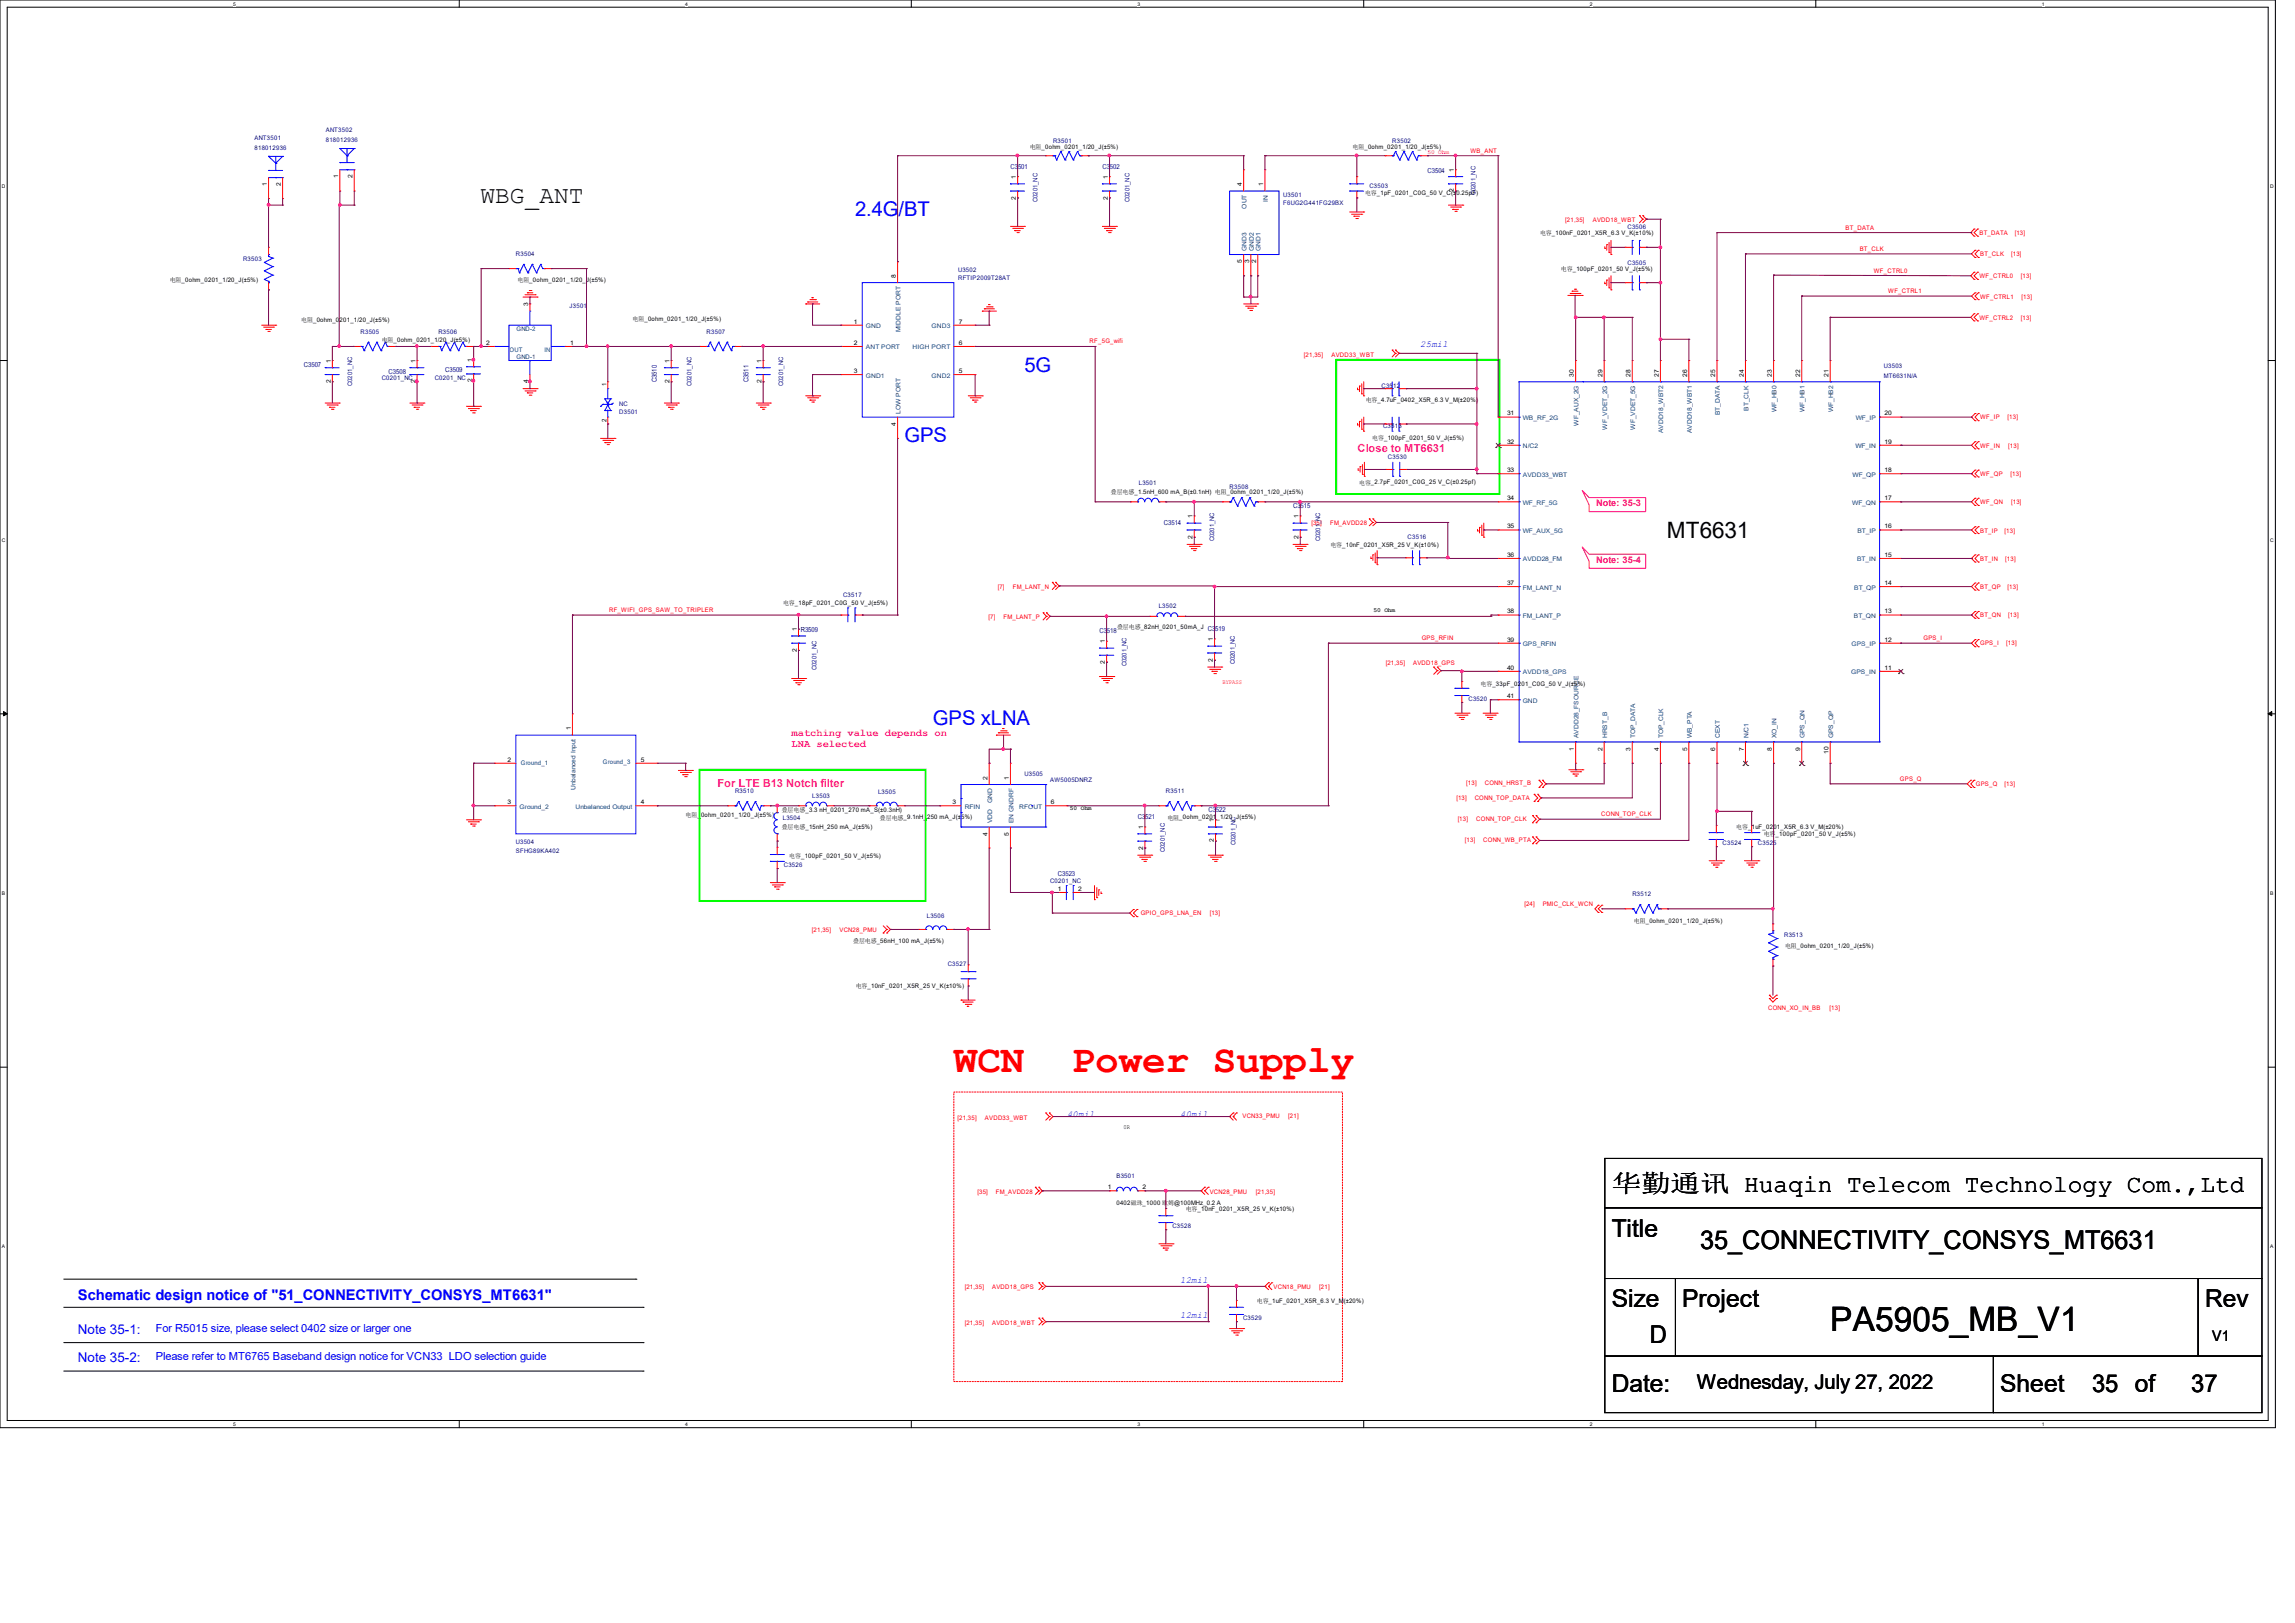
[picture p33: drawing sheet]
<svg xmlns="http://www.w3.org/2000/svg" width="297mm" height="210mm" viewBox="0 0 297 210" stroke-linecap="round" stroke-linejoin="round" font-family="sans-serif">
<defs><g id="words">
<g font-size="5.1" fill="#f00">
<text x="123.4" y="138.7">WCN</text>
<text x="138.7" y="138.7">Power Supply</text>
</g>
<text font-size="4.4" x="236.9" y="172.2">PA5905_MB_V1</text>
<text font-size="3.3" x="220" y="161.6">35_CONNECTIVITY_CONSYS_MT6631</text>
<g font-size="3.2">
<text x="62.2" y="26.3">WBG_ANT</text>
<text x="208.6" y="154.2">华勤通讯 Huaqin Telecom Technology Com.,Ltd</text>
<text x="208.6" y="160">Title</text>
<text x="208.6" y="169.2">Size</text>
<text x="213.5" y="173.7">D</text>
<text x="217.7" y="169.2">Project</text>
<text x="285.4" y="169.2">Rev</text>
<text x="208.6" y="180.2">Date:</text>
<text x="258.9" y="180.2">Sheet</text>
<text x="270.8" y="180.2">35 of</text>
<text x="283.6" y="180.2">37</text>
</g>
<text font-size="2.9" x="215.7" y="69.7">MT6631</text>
<g font-size="2.6" fill="#00f">
<text x="110.7" y="28">2.4G/BT</text>
<text x="132.6" y="48.1">5G</text>
<text x="117.1" y="57.2">GPS</text>
<text x="120.7" y="93.8">GPS xLNA</text>
</g>
<text font-size="2.6" x="219.6" y="179.7">Wednesday, July 27, 2022</text>
<text font-size="1.9" fill="#00f" x="10.1" y="168.2">Schematic design notice of &quot;51_CONNECTIVITY_CONSYS_MT6631&quot;</text>
<text font-size="1.9" x="286.3" y="173.5">V1</text>
<g font-size="1.7" fill="#00f">
<text x="10.1" y="172.6">Note 35-1:</text>
<text x="10.1" y="176.3">Note 35-2:</text>
</g>
<g font-size="1.4" fill="#f0f">
<text x="175.7" y="58.5">Close to MT6631</text>
<text x="102.4" y="95.3">matching value depends on</text>
<text x="92.8" y="101.9">For LTE B13 Notch filter</text>
<text x="102.4" y="96.6">LNA selected</text>
</g>
<g font-size="1.4" fill="#00f">
<text x="20.2" y="172.4">For R5015 size, please select 0402 size or larger one</text>
<text x="20.2" y="176">Please refer to MT6765 Baseband design notice for VCN33 LDO selection guide</text>
</g>
<g font-size="1.2" fill="#00f">
<text x="183.8" y="44.9">25mil</text>
<text x="138.1" y="144.6">40mil</text>
<text x="152.7" y="144.6">40mil</text>
<text x="152.7" y="166">12mil</text>
<text x="152.7" y="170.6">12mil</text>
</g>
<g font-size="1.2" fill="#ff0080">
<text x="206.6" y="65.5">Note: 35-3</text>
<text x="206.6" y="72.8">Note: 35-4</text>
</g>
<g font-size=".9" fill="#000080">
<text x="130.8" y="21.8">C3501</text>
<text x="142.7" y="21.8">C3502</text>
<text x="184.8" y="22.4">C3504</text>
<text x="39.3" y="47.5">C3507</text>
<text x="50.3" y="48.4">C3508</text>
<text x="57.6" y="48.1">C3509</text>
<text x="85" y="49.5" transform="rotate(-90 85 49.5)">C3510</text>
<text x="96.9" y="49.5" transform="rotate(-90 96.9 49.5)">C3511</text>
<text x="167.4" y="65.7">C3515</text>
<text x="150.6" y="67.9">C3514</text>
<text x="103.6" y="81.7">R3509</text>
<text x="142.3" y="81.9">C3518</text>
<text x="147.2" y="106">C3521</text>
<text x="156.4" y="105.1">C3522</text>
<text x="136.9" y="113.4">C3523</text>
</g>
<g font-size=".8" fill="#000080">
<text x="42.2" y="17.1">ANT3502</text>
<text x="32.9" y="18.2">ANT3501</text>
<text x="32.9" y="19.3">818012936</text>
<text x="42.2" y="18.3">818012936</text>
<text x="136.3" y="18.5">R3501</text>
<text x="180.2" y="18.5">R3502</text>
<text x="134.3" y="26.2" transform="rotate(-90 134.3 26.2)">C0201_NC</text>
<text x="146.2" y="26.2" transform="rotate(-90 146.2 26.2)">C0201_NC</text>
<text x="166.1" y="25.5">U3501</text>
<text x="166.1" y="26.6">F6UG2G441FG29BX</text>
<text x="177.2" y="24.3">C3503</text>
<text x="191" y="25.3" transform="rotate(-90 191 25.3)">C0201_NC</text>
<text x="210.6" y="29.7">C3506</text>
<text x="31.5" y="33.8">R3503</text>
<text x="66.8" y="33.1">R3504</text>
<text x="124" y="35.2">U3502</text>
<text x="210.6" y="34.2">C3505</text>
<text x="73.7" y="39.8">J3501</text>
<text x="124" y="36.2">RFTIP2009T28AT</text>
<text x="46.7" y="43.2">R3505</text>
<text x="56.7" y="43.2">R3506</text>
<text x="91.4" y="43.2">R3507</text>
<text x="243.8" y="47.6">U3503</text>
<text x="45.6" y="50" transform="rotate(-90 45.6 50)">C0201_NC</text>
<text x="49.4" y="49.2">C0201_NC</text>
<text x="56.3" y="49.1">C0201_NC</text>
<text x="80.1" y="53.6">D3501</text>
<text x="80.1" y="52.5">NC</text>
<text x="89.5" y="50" transform="rotate(-90 89.5 50)">C0201_NC</text>
<text x="101.3" y="50" transform="rotate(-90 101.3 50)">C0201_NC</text>
<text x="178.8" y="50.2">C3512</text>
<text x="243.8" y="48.9">MT6631N/A</text>
<text x="179" y="55.4">C3513</text>
<text x="179.6" y="59.4">C3530</text>
<text x="147.4" y="62.8">L3501</text>
<text x="159.1" y="63.3">R3508</text>
<text x="157.1" y="70.1" transform="rotate(-90 157.1 70.1)">C0201_NC</text>
<text x="170.9" y="70.1" transform="rotate(-90 170.9 70.1)">C0201_NC</text>
<text x="182.2" y="69.8">C3516</text>
<text x="109.1" y="77.2">C3517</text>
<text x="150" y="78.7">L3502</text>
<text x="105.7" y="86.7" transform="rotate(-90 105.7 86.7)">C0201_NC</text>
<text x="145.8" y="86.2" transform="rotate(-90 145.8 86.2)">C0201_NC</text>
<text x="159.8" y="86" transform="rotate(-90 159.8 86)">C0201_NC</text>
<text x="190" y="90.7">C3520</text>
<text x="132.6" y="100.5">U3505</text>
<text x="135.9" y="101.2">AW5005DNRZ</text>
<text x="95.1" y="102.7">R3510</text>
<text x="101.3" y="106.1">L3504</text>
<text x="105.1" y="103.2">L3503</text>
<text x="113.6" y="102.7">L3505</text>
<text x="150.9" y="102.7">R3511</text>
<text x="66.8" y="109.2">U3504</text>
<text x="66.8" y="110.3">SFHG89KA402</text>
<text x="101.4" y="112.1">C3526</text>
<text x="150.7" y="110.3" transform="rotate(-90 150.7 110.3)">C0201_NC</text>
<text x="159.9" y="109.4" transform="rotate(-90 159.9 109.4)">C0201_NC</text>
<text x="222.9" y="109.3">C3524</text>
<text x="227.5" y="109.3">C3525</text>
<text x="119.9" y="118.7">L3506</text>
<text x="135.9" y="114.3">C0201_NC</text>
<text x="211.3" y="116">R3512</text>
<text x="122.6" y="125">C3527</text>
<text x="230.9" y="121.2">R3513</text>
<text x="144.5" y="152.5">B3501</text>
<text x="151.7" y="158.9">C3528</text>
<text x="160.9" y="170.8">C3529</text>
</g>
<g font-size=".8">
<text x="43.8" y="23.1" transform="rotate(-90 43.8 23.1)">1</text>
<text x="45.6" y="23.1" transform="rotate(-90 45.6 23.1)">2</text>
<text x="131.5" y="23.2" transform="rotate(-90 131.5 23.2)">1</text>
<text x="133.3" y="19.3">电阻_0ohm_0201_1/20_J(±5%)</text>
<text x="143.4" y="23.2" transform="rotate(-90 143.4 23.2)">1</text>
<text x="175" y="19.3">电阻_0ohm_0201_1/20_J(±5%)</text>
<text x="188.2" y="22.2" transform="rotate(-90 188.2 22.2)">1</text>
<text x="34.5" y="24.1" transform="rotate(-90 34.5 24.1)">1</text>
<text x="36.4" y="24.1" transform="rotate(-90 36.4 24.1)">2</text>
<text x="131.5" y="25.8" transform="rotate(-90 131.5 25.8)">2</text>
<text x="143.4" y="25.8" transform="rotate(-90 143.4 25.8)">2</text>
<text x="160.7" y="24.1" transform="rotate(-90 160.7 24.1)">4</text>
<text x="163.5" y="24.1" transform="rotate(-90 163.5 24.1)">1</text>
<text x="176.7" y="25.2">电容_1pF_0201_C0G_50 V_C(±0.25pF)</text>
<text x="188.2" y="24.9" transform="rotate(-90 188.2 24.9)">2</text>
<text x="115.9" y="35.9" transform="rotate(-90 115.9 35.9)">8</text>
<text x="160.7" y="34" transform="rotate(-90 160.7 34)">5</text>
<text x="161.7" y="34" transform="rotate(-90 161.7 34)">3</text>
<text x="162.6" y="34" transform="rotate(-90 162.6 34)">2</text>
<text x="199.3" y="30.4">电容_100nF_0201_X5R_6.3 V_K(±10%)</text>
<text x="202" y="35.1">电容_100pF_0201_50 V_J(±5%)</text>
<text x="22" y="36.4">电阻_0ohm_0201_1/20_J(±5%)</text>
<text x="39" y="41.7">电阻_0ohm_0201_1/20_J(±5%)</text>
<text x="67" y="36.5">电阻_0ohm_0201_1/20_J(±5%)</text>
<text x="68.4" y="39.6" transform="rotate(-90 68.4 39.6)">3</text>
<text x="81.9" y="41.5">电阻_0ohm_0201_1/20_J(±5%)</text>
<text x="110.5" y="41.9">1</text>
<text x="124.1" y="41.9">7</text>
<text x="42.8" y="46.9" transform="rotate(-90 42.8 46.9)">1</text>
<text x="49.4" y="44.2">电阻_0ohm_0201_1/20_J(±5%)</text>
<text x="53.8" y="46.9" transform="rotate(-90 53.8 46.9)">1</text>
<text x="61.1" y="46.8" transform="rotate(-90 61.1 46.8)">1</text>
<text x="62.9" y="44.6">2</text>
<text x="73.8" y="44.6">1</text>
<text x="86.7" y="46.9" transform="rotate(-90 86.7 46.9)">1</text>
<text x="98.5" y="46.9" transform="rotate(-90 98.5 46.9)">1</text>
<text x="110.5" y="44.6">2</text>
<text x="124.1" y="44.6">6</text>
<text x="42.8" y="49.6" transform="rotate(-90 42.8 49.6)">2</text>
<text x="53.8" y="49.6" transform="rotate(-90 53.8 49.6)">2</text>
<text x="61.1" y="49.5" transform="rotate(-90 61.1 49.5)">2</text>
<text x="68.4" y="49.6" transform="rotate(-90 68.4 49.6)">4</text>
<text x="78.5" y="50" transform="rotate(-90 78.5 50)">1</text>
<text x="86.7" y="49.6" transform="rotate(-90 86.7 49.6)">2</text>
<text x="98.5" y="49.6" transform="rotate(-90 98.5 49.6)">2</text>
<text x="110.5" y="48.3">3</text>
<text x="124.1" y="48.3">5</text>
<text x="176.7" y="52">电容_4.7uF_0402_X5R_6.3 V_M(±20%)</text>
<text x="195" y="53.8">31</text>
<text x="203.7" y="48.8" transform="rotate(-90 203.7 48.8)">30</text>
<text x="207.4" y="48.8" transform="rotate(-90 207.4 48.8)">29</text>
<text x="211" y="48.8" transform="rotate(-90 211 48.8)">28</text>
<text x="214.7" y="48.8" transform="rotate(-90 214.7 48.8)">27</text>
<text x="218.3" y="48.8" transform="rotate(-90 218.3 48.8)">26</text>
<text x="222" y="48.8" transform="rotate(-90 222 48.8)">25</text>
<text x="225.7" y="48.8" transform="rotate(-90 225.7 48.8)">24</text>
<text x="229.3" y="48.8" transform="rotate(-90 229.3 48.8)">23</text>
<text x="233" y="48.8" transform="rotate(-90 233 48.8)">22</text>
<text x="236.6" y="48.8" transform="rotate(-90 236.6 48.8)">21</text>
<text x="243.9" y="53.8">20</text>
<text x="78.5" y="54.6" transform="rotate(-90 78.5 54.6)">2</text>
<text x="115.9" y="55.1" transform="rotate(-90 115.9 55.1)">4</text>
<text x="177.6" y="56.9">电容_100pF_0201_50 V_J(±5%)</text>
<text x="195" y="57.4">32</text>
<text x="243.9" y="57.4">19</text>
<text x="143.8" y="64">叠层电感_1.5nH_600 mA_B(±0.1nH) 电阻_0ohm_0201_1/20_J(±5%)</text>
<text x="175.9" y="62.7">电容_2.7pF_0201_C0G_25 V_C(±0.25pf)</text>
<text x="195" y="61.1">33</text>
<text x="195" y="64.7">34</text>
<text x="243.9" y="64.7">17</text>
<text x="243.9" y="61.1">18</text>
<text x="154.3" y="69.7" transform="rotate(-90 154.3 69.7)">2</text>
<text x="154.3" y="67.1" transform="rotate(-90 154.3 67.1)">1</text>
<text x="168.1" y="69.7" transform="rotate(-90 168.1 69.7)">2</text>
<text x="168.1" y="67.1" transform="rotate(-90 168.1 67.1)">1</text>
<text x="172.2" y="70.7">电容_10nF_0201_X5R_25 V_K(±10%)</text>
<text x="195" y="68.4">35</text>
<text x="243.9" y="68.4">16</text>
<text x="195" y="72">36</text>
<text x="195" y="75.7">37</text>
<text x="243.9" y="75.7">14</text>
<text x="243.9" y="72">15</text>
<text x="101.3" y="78.2">电容_18pF_0201_C0G_50 V_J(±5%)</text>
<text x="103.1" y="81.7" transform="rotate(-90 103.1 81.7)">1</text>
<text x="143" y="83.2" transform="rotate(-90 143 83.2)">1</text>
<text x="144.6" y="81.4">叠层电感_82nH_0201_50mA_J C3519</text>
<text x="157" y="83" transform="rotate(-90 157 83)">1</text>
<text x="195" y="79.4">38</text>
<text x="195" y="83">39</text>
<text x="243.9" y="83">12</text>
<text x="243.9" y="79.4">13</text>
<text x="103.1" y="84.3" transform="rotate(-90 103.1 84.3)">2</text>
<text x="143" y="85.9" transform="rotate(-90 143 85.9)">2</text>
<text x="157" y="85.6" transform="rotate(-90 157 85.6)">2</text>
<text x="191.6" y="88.7">电容_33pF_0201_C0G_50 V_J(±5%)</text>
<text x="195" y="86.7">40</text>
<text x="243.9" y="86.7">11</text>
<text x="73.9" y="94.5" transform="rotate(-90 73.9 94.5)">1</text>
<text x="195" y="90.3">41</text>
<text x="65.7" y="98.5">2</text>
<text x="82.9" y="98.5">5</text>
<text x="127.8" y="100.9" transform="rotate(-90 127.8 100.9)">2</text>
<text x="130.6" y="100.9" transform="rotate(-90 130.6 100.9)">1</text>
<text x="203.7" y="97.1" transform="rotate(-90 203.7 97.1)">1</text>
<text x="207.4" y="97.1" transform="rotate(-90 207.4 97.1)">2</text>
<text x="211" y="97.1" transform="rotate(-90 211 97.1)">3</text>
<text x="214.7" y="97.1" transform="rotate(-90 214.7 97.1)">4</text>
<text x="218.3" y="97.1" transform="rotate(-90 218.3 97.1)">5</text>
<text x="222" y="97.1" transform="rotate(-90 222 97.1)">6</text>
<text x="225.7" y="97.1" transform="rotate(-90 225.7 97.1)">7</text>
<text x="229.3" y="97.1" transform="rotate(-90 229.3 97.1)">8</text>
<text x="233" y="97.1" transform="rotate(-90 233 97.1)">9</text>
<text x="236.6" y="97.6" transform="rotate(-90 236.6 97.6)">10</text>
<text x="65.7" y="104.1">3</text>
<text x="82.9" y="104.1">4</text>
<text x="88.7" y="105.7">电阻_0ohm_0201_1/20_J(±5%)</text>
<text x="101.2" y="107.2">叠层电感_15nH_250 mA_J(±5%)</text>
<text x="101.2" y="105">叠层电感_3.3 nH_0201_270 mA_S(±0.3nH)</text>
<text x="113.9" y="106">叠层电感_9.1nH_250 mA_J(±5%)</text>
<text x="123.3" y="104.1">3</text>
<text x="136" y="104.1">6</text>
<text x="147.9" y="107.3" transform="rotate(-90 147.9 107.3)">1</text>
<text x="151.1" y="106">电阻_0ohm_0201_1/20_J(±5%)</text>
<text x="157.1" y="106.4" transform="rotate(-90 157.1 106.4)">1</text>
<text x="224.7" y="107.2">电容_1uF_0201_X5R_6.3 V_M(±20%)</text>
<text x="102.2" y="111">电容_100pF_0201_50 V_J(±5%)</text>
<text x="127.8" y="108.1" transform="rotate(-90 127.8 108.1)">4</text>
<text x="130.6" y="108.1" transform="rotate(-90 130.6 108.1)">5</text>
<text x="147.9" y="109.9" transform="rotate(-90 147.9 109.9)">2</text>
<text x="157.1" y="109" transform="rotate(-90 157.1 109)">2</text>
<text x="228.3" y="108.2">电容_100pF_0201_50 V_J(±5%)</text>
<text x="136.9" y="115.3">1</text>
<text x="139.5" y="115.3">2</text>
<text x="211.5" y="119.4">电阻_0ohm_0201_1/20_J(±5%)</text>
<text x="110.4" y="122">叠层电感_56nH_100 mA_J(±5%)</text>
<text x="231" y="122.7">电阻_0ohm_0201_1/20_J(±5%)</text>
<text x="110.7" y="127.8">电容_10nF_0201_X5R_25 V_K(±10%)</text>
<text x="145.4" y="146.1">0R</text>
<text x="143.4" y="153.9">1</text>
<text x="144.5" y="155.9">0402磁珠_1000 欧姆@100MHz_0.2 A</text>
<text x="147.9" y="153.9">2</text>
<text x="153.5" y="156.8">电容_10nF_0201_X5R_25 V_K(±10%)</text>
<text x="162.6" y="168.7">电容_1uF_0201_X5R_6.3 V_M(±20%)</text>
</g>
<text font-size=".8" fill="#f0f" x="184.7" y="19.9">50 Ohm</text>
<g font-size=".8" fill="#f00">
<text x="190.3" y="19.8">WB_ANT</text>
<text x="202.6" y="28.7">[21,35]</text>
<text x="206.1" y="28.7">AVDD18_WBT</text>
<text x="238.9" y="29.7">BT_DATA</text>
<text x="240.7" y="32.5">BT_CLK</text>
<text x="242.5" y="35.3">WF_CTRL0</text>
<text x="256.2" y="30.4">BT_DATA</text>
<text x="256.2" y="36">WF_CTRL0</text>
<text x="256.3" y="33.1">BT_CLK</text>
<text x="260.3" y="33.1">[13]</text>
<text x="260.7" y="30.4">[13]</text>
<text x="261.6" y="36">[13]</text>
<text x="244.4" y="37.9">WF_CTRL1</text>
<text x="256.2" y="41.4">WF_CTRL2</text>
<text x="256.3" y="38.6">WF_CTRL1</text>
<text x="261.6" y="41.4">[13]</text>
<text x="261.6" y="38.6">[13]</text>
<text x="141" y="44.4">RF_5G_wifi</text>
<text x="168.7" y="46.1">[21,35]</text>
<text x="172.3" y="46.1">AVDD33_WBT</text>
<text x="256.3" y="54.3">WF_IP</text>
<text x="256.3" y="57.9">WF_IN</text>
<text x="259.8" y="54.3">[13]</text>
<text x="259.9" y="57.9">[13]</text>
<text x="256.3" y="61.6">WF_QP</text>
<text x="256.3" y="65.2">WF_QN</text>
<text x="260.2" y="61.6">[13]</text>
<text x="260.3" y="65.2">[13]</text>
<text x="169.7" y="68">[35]</text>
<text x="172.1" y="68">FM_AVDD28</text>
<text x="256.3" y="68.9">BT_IP</text>
<text x="259.4" y="68.9">[13]</text>
<text x="129.1" y="76.2">[7]</text>
<text x="131.1" y="76.2">FM_LANT_N</text>
<text x="256.3" y="76.2">BT_QP</text>
<text x="256.3" y="72.6">BT_IN</text>
<text x="259.5" y="72.6">[13]</text>
<text x="259.8" y="76.2">[13]</text>
<text x="78.8" y="79.2">RF_WIFI_GPS_SAW_TO_TRIPLER</text>
<text x="127.9" y="80.1">[7]</text>
<text x="129.9" y="80.1">FM_LANT_P</text>
<text x="184" y="82.8">GPS_RFIN</text>
<text x="248.9" y="82.8">GPS_I</text>
<text x="256.3" y="83.5">GPS_I</text>
<text x="256.3" y="79.9">BT_QN</text>
<text x="259.6" y="83.5">[13]</text>
<text x="259.9" y="79.9">[13]</text>
<text x="158.2" y="88.5">BYPASS</text>
<text x="179.3" y="86">[21,35]</text>
<text x="182.9" y="86">AVDD18_GPS</text>
<text x="189.7" y="101.6">[13]</text>
<text x="192.2" y="101.6">CONN_HRST_B</text>
<text x="245.9" y="101">GPS_Q</text>
<text x="255.7" y="101.7">GPS_Q</text>
<text x="259.4" y="101.7">[13]</text>
<text x="188.5" y="103.5">[13]</text>
<text x="188.6" y="106.2">[13]</text>
<text x="190.8" y="103.5">CONN_TOP_DATA</text>
<text x="191.1" y="106.2">CONN_TOP_CLK</text>
<text x="207.2" y="105.6">CONN_TOP_CLK</text>
<text x="189.6" y="109">[13]</text>
<text x="191.9" y="109">CONN_WB_PTA</text>
<text x="147.6" y="118.4">GPIO_GPS_LNA_EN</text>
<text x="156.6" y="118.4">[13]</text>
<text x="197.3" y="117.3">[24]</text>
<text x="199.7" y="117.3">PMIC_CLK_WCN</text>
<text x="105.1" y="120.6">[21,35]</text>
<text x="108.6" y="120.6">VCN28_PMU</text>
<text x="228.8" y="130.6">CONN_XO_IN_BB</text>
<text x="236.8" y="130.6">[13]</text>
<text x="123.9" y="144.9">[21,35]</text>
<text x="127.5" y="144.9">AVDD33_WBT</text>
<text x="160.8" y="144.7">VCN33_PMU</text>
<text x="166.7" y="144.7">[21]</text>
<text x="126.5" y="154.5">[35]</text>
<text x="128.9" y="154.5">FM_AVDD28</text>
<text x="156.6" y="154.5">VCN28_PMU</text>
<text x="162.5" y="154.5">[21,35]</text>
<text x="124.8" y="166.8">[21,35]</text>
<text x="128.4" y="166.8">AVDD18_GPS</text>
<text x="164.8" y="166.8">VCN18_PMU</text>
<text x="170.7" y="166.8">[21]</text>
<text x="124.8" y="171.4">[21,35]</text>
<text x="128.4" y="171.4">AVDD18_WBT</text>
</g>
<g font-size=".8" fill="#004080">
<text x="161.3" y="27" transform="rotate(-90 161.3 27)">OUT</text>
<text x="164.1" y="26.1" transform="rotate(-90 164.1 26.1)">IN</text>
<text x="161.3" y="32.5" transform="rotate(-90 161.3 32.5)">GND3</text>
<text x="162.3" y="32.5" transform="rotate(-90 162.3 32.5)">GND2</text>
<text x="163.1" y="32.5" transform="rotate(-90 163.1 32.5)">GND1</text>
<text x="66" y="45.6">OUT</text>
<text x="66.8" y="42.8">GND-2</text>
<text x="66.8" y="46.5">GND-1</text>
<text x="70.4" y="45.6">IN</text>
<text x="112.1" y="42.5">GND</text>
<text x="112.1" y="45.2">ANT PORT</text>
<text x="116.5" y="43" transform="rotate(-90 116.5 43)">MIDDLE PORT</text>
<text x="118.1" y="45.2">HIGH PORT</text>
<text x="120.6" y="42.5">GND3</text>
<text x="112.1" y="48.9">GND1</text>
<text x="116.5" y="53.5" transform="rotate(-90 116.5 53.5)">LOW PORT</text>
<text x="120.6" y="48.9">GND2</text>
<text x="222.6" y="53.8" transform="rotate(-90 222.6 53.8)">BT_DATA</text>
<text x="226.3" y="53.1" transform="rotate(-90 226.3 53.1)">BT_CLK</text>
<text x="229.9" y="53.3" transform="rotate(-90 229.9 53.3)">WF_HB0</text>
<text x="233.5" y="53.3" transform="rotate(-90 233.5 53.3)">WF_HB1</text>
<text x="237.2" y="53.3" transform="rotate(-90 237.2 53.3)">WF_HB2</text>
<text x="197.1" y="54.4">WB_RF_2G</text>
<text x="197.1" y="58">N/C2</text>
<text x="204.3" y="55.1" transform="rotate(-90 204.3 55.1)">WF_AUX_2G</text>
<text x="208" y="55.6" transform="rotate(-90 208 55.6)">WF_VDET_2G</text>
<text x="211.6" y="55.6" transform="rotate(-90 211.6 55.6)">WF_VDET_5G</text>
<text x="215.3" y="56.1" transform="rotate(-90 215.3 56.1)">AVDD18_WBT2</text>
<text x="218.9" y="56.1" transform="rotate(-90 218.9 56.1)">AVDD18_WBT1</text>
<text x="240.1" y="58">WF_IN</text>
<text x="240.2" y="54.4">WF_IP</text>
<text x="197.1" y="61.7">AVDD33_WBT</text>
<text x="197.1" y="65.3">WF_RF_5G</text>
<text x="239.7" y="65.3">WF_QN</text>
<text x="239.7" y="61.7">WF_QP</text>
<text x="197.1" y="69">WF_AUX_5G</text>
<text x="240.4" y="69">BT_IP</text>
<text x="197.1" y="72.6">AVDD28_FM</text>
<text x="197.1" y="76.3">FM_LANT_N</text>
<text x="240" y="76.3">BT_QP</text>
<text x="240.3" y="72.6">BT_IN</text>
<text x="197.1" y="80">FM_LANT_P</text>
<text x="197.1" y="83.6">GPS_RFIN</text>
<text x="239.6" y="83.6">GPS_IP</text>
<text x="239.9" y="80">BT_QN</text>
<text x="197.1" y="87.2">AVDD18_GPS</text>
<text x="239.6" y="87.2">GPS_IN</text>
<text x="197.1" y="90.9">GND</text>
<text x="204.3" y="95.5" transform="rotate(-90 204.3 95.5)">AVDD28_FSOURCE</text>
<text x="208" y="95.5" transform="rotate(-90 208 95.5)">HRST_B</text>
<text x="211.6" y="95.5" transform="rotate(-90 211.6 95.5)">TOP_DATA</text>
<text x="215.3" y="95.5" transform="rotate(-90 215.3 95.5)">TOP_CLK</text>
<text x="218.9" y="95.5" transform="rotate(-90 218.9 95.5)">WB_PTA</text>
<text x="222.6" y="95.5" transform="rotate(-90 222.6 95.5)">CEXT</text>
<text x="226.3" y="95.5" transform="rotate(-90 226.3 95.5)">N/C1</text>
<text x="229.9" y="95.5" transform="rotate(-90 229.9 95.5)">XO_IN</text>
<text x="233.5" y="95.5" transform="rotate(-90 233.5 95.5)">GPS_QN</text>
<text x="237.2" y="95.5" transform="rotate(-90 237.2 95.5)">GPS_QP</text>
<text x="67.4" y="99">Ground_1</text>
<text x="78" y="98.8">Ground_3</text>
<text x="67.2" y="104.6">Ground_2</text>
<text x="74.5" y="102.3" transform="rotate(-90 74.5 102.3)">Unbalanced Input</text>
<text x="74.5" y="104.6">Unbalanced Output</text>
<text x="124.8" y="104.6">RFIN</text>
<text x="128.4" y="106.6" transform="rotate(-90 128.4 106.6)">VDD</text>
<text x="128.4" y="103.9" transform="rotate(-90 128.4 103.9)">GND</text>
<text x="131.1" y="106.6" transform="rotate(-90 131.1 106.6)">EN GNDRF</text>
<text x="131.9" y="104.6">RFOUT</text>
</g>
<g font-size=".8" fill="#008000">
<text x="177.8" y="79.2">50 Ohm</text>
<text x="138.5" y="104.9">50 Ohm</text>
</g>
<g font-size=".6">
<text x="30.2" y=".7">5</text>
<text x="88.7" y=".7">4</text>
<text x="147.2" y=".7">3</text>
<text x="205.7" y=".7">2</text>
<text x="264.2" y=".7">1</text>
<text x=".3" y="24.4">D</text>
<text x="293.8" y="24.4">D</text>
<text x=".3" y="70.1">C</text>
<text x="293.8" y="70.1">C</text>
<text x=".3" y="115.8">B</text>
<text x="293.8" y="115.8">B</text>
<text x=".3" y="161.5">A</text>
<text x="293.8" y="161.5">A</text>
<text x="30.2" y="184.5">5</text>
<text x="88.7" y="184.5">4</text>
<text x="147.2" y="184.5">3</text>
<text x="205.7" y="184.5">2</text>
<text x="264.2" y="184.5">1</text>
</g>
</g></defs>
<path d="M0 0h294.5v184.7h-294.5zM.9 .9h292.6v182.9h-292.6z" fill="none" stroke="#000" stroke-width=".13"/>
<g fill="#fff">
<path d="M30.2 .1h.3v.7h-.3z"/>
<path d="M30.2 183.9h.3v.8h-.3z"/>
</g>
<path d="M59.4 0v.9M59.4 183.8v.9" fill="none" stroke="#000" stroke-width=".13"/>
<g fill="#fff">
<path d="M88.7 .1h.3v.7h-.3z"/>
<path d="M88.7 183.9h.3v.8h-.3z"/>
</g>
<path d="M117.9 0v.9M117.9 183.8v.9" fill="none" stroke="#000" stroke-width=".13"/>
<g fill="#fff">
<path d="M147.2 .1h.3v.7h-.3z"/>
<path d="M147.2 183.9h.3v.8h-.3z"/>
</g>
<path d="M176.5 0v.9M176.5 183.8v.9" fill="none" stroke="#000" stroke-width=".13"/>
<g fill="#fff">
<path d="M205.7 .1h.4v.7h-.4z"/>
<path d="M205.7 183.9h.4v.8h-.4z"/>
</g>
<path d="M235 0v.9M235 183.8v.9" fill="none" stroke="#000" stroke-width=".13"/>
<g fill="#fff">
<path d="M264.2 .1h.4v.7h-.4z"/>
<path d="M264.2 183.9h.4v.8h-.4z"/>
<path d="M.3 23.8h.4v.7h-.4z"/>
<path d="M293.8 23.8h.5v.7h-.5z"/>
<path d="M.3 69.5h.4v.7h-.4z"/>
<path d="M293.8 69.5h.5v.7h-.5z"/>
</g>
<path d="M0 46.7h.9M293.5 46.7h1" fill="none" stroke="#000" stroke-width=".13"/>
<g fill="#fff">
<path d="M.3 115.2h.4v.8h-.4z"/>
<path d="M293.8 115.2h.4v.8h-.4z"/>
</g>
<path d="M0 92.4h.9M293.5 92.4h1" fill="none" stroke="#000" stroke-width=".13"/>
<path d="M.5 92.1l.4 .3-.4 .2zM293.5 92.4l.5-.3v.5z" fill="#000" stroke="#000" stroke-width=".13"/>
<g fill="#fff">
<path d="M.3 161h.3v.7h-.3z"/>
<path d="M293.8 161h.4v.7h-.4z"/>
</g>
<g fill="none" stroke="#000" stroke-width=".13">
<path d="M0 138.1h.9M293.5 138.1h1M207.7 156.3h85v9.1h-85zM207.7 149.9h85v6.4h-85zM8.3 173.7h74.9M8.3 169.2h74.9M8.3 165.5h74M8.3 177.4h74.9M82.3 165.5h.1M83.2 173.7h.1M83.2 169.2h.1M83.2 177.4h.1"/>
<path d="M207.7 165.4h9.1v10.1h-9.1zM207.7 175.5h50.3v7.3h-50.3zM216.8 165.4h67.7v10.1h-67.7zM258 175.5h34.7v7.3h-34.7zM284.5 165.4h8.2v10.1h-8.2z"/>
</g>
<path d="M172.9 46.6h21.2v17.3h-21.2zM90.6 99.6h29.2v17h-29.2z" fill="none" stroke="#0f0" stroke-width=".25"/>
<path d="M204.8 63.5l.9 .9h7.3v1.8h-7.3v-.9zM204.8 70.8l.9 .9h7.3v1.8h-7.3v-.9z" fill="none" stroke="#ff0080" stroke-width=".13"/>
<g fill="none" stroke="#f00" stroke-width=".13">
<path d="M34.8 37.5h.1M34.8 32h.1M34.8 25.7h.1M34.8 23v2.7M34.8 32v.9M34.8 36.6v.9M36.6 25.7h.1M36.6 23v2.7M44 24.7h.1M44 22v2.7M45.8 24.7h.1M45.8 22v2.7"/>
<path d="M65.9 34.8h.1M65.9 34.8h.9M67.7 38.4h1.8M67.9 38.1h1.4M68.2 37.9h.1M68.2 37.9h.8M68.5 37.6h.2M68.6 39.3h.1M68.6 39.3v1M68.7 37.6h.1M69.3 38.1h.1M69.5 38.4h.1"/>
<path d="M70.4 34.8h.9M71.3 34.8h.1M104.3 39.3h.1M104.3 39.3h1.8M104.5 39.1h.1M104.5 39.1h1.3M104.8 38.8h.7M105.1 38.5h.1M105.1 38.5h.2M105.5 38.8h.1M116.2 33.9h.1M116.2 33.9v2.7"/>
<path d="M127.4 40h.1M127.4 40h1.3M127.7 39.7h.7M127.9 39.4h.1M127.9 39.4h.2M128.4 39.7h.1M130.8 29.3h1.8M131.1 29.5h1.2M131.3 29.8h.1M131.3 29.8h.7M131.6 30.1h.2M131.7 22.9h.1"/>
<path d="M131.7 25.6h.1M131.7 22.9v.9M131.7 24.7v.9M131.8 30.1h.1M132.3 29.5h.1M132.6 29.3h.1M135.3 20.2h.1M135.3 20.2h1M139.9 20.2h.9M140.8 20.2h.1M142.7 29.3h1.8M142.9 29.5h1.3"/>
<path d="M143.2 29.8h.1M143.2 29.8h.7M143.5 30.1h.2M143.6 22.9h.1M143.6 25.6h.1M143.6 22.9v.9M143.6 24.7v.9M143.7 30.1h.1M144.2 29.5h.1M144.5 29.3h.1M161 22h.1M161 35.7h.1"/>
<path d="M161 39.3h1.8M161 22v2.7M161 32.9v2.8M161.2 39.6h1.3M161.5 39.9h.1M161.5 39.9h.7M161.9 35.7h.1M161.9 32.9v2.8M162.5 39.6h.1M162.8 39.3h.1M162.8 35.7h.1M162.8 32.9v2.8"/>
<path d="M163.7 22h.1M163.7 22v2.7M174.7 27.4h1.8M174.9 27.7h1.3M175.2 28h.1M175.2 28h.7M175.5 28.3h.2M175.6 22.9h.1M175.6 25.6h.1M175.6 22.9v.9M175.6 24.7v.9M175.7 28.3h.1"/>
<path d="M176.2 27.7h.1M176.5 27.4h.1M179.2 20.2h.1M179.2 20.2h1M183.8 20.2h.9M184.7 20.2h.1M187.5 26.5h1.8M187.7 26.8h1.3M188 27.1h.1M188 27.1h.8M188.3 27.3h.2M188.4 22h.1"/>
<path d="M188.4 24.7h.1M188.4 22v.9M188.4 23.8v.9M188.5 27.3h.1M189 26.8h.1M189.3 26.5h.1M202.9 38.2h1.9M203.2 38h1.3M203.5 37.7h.1M203.5 37.7h.7M203.8 37.4h.1M203.9 37.4h.1"/>
<path d="M204.5 38h.1M204.8 38.2h.1M207.7 36.7h.1M207.7 32.1h.1M207.7 31.9v.2M207.7 36.5v.2M207.9 36.2h.1M207.9 31.7h.1M207.9 31.7v.7M207.9 36.2v.8M208.2 37.3h.1M208.2 32.7h.1"/>
<path d="M208.2 31.4v1.3M208.2 35.9v1.4M208.5 37.5h.1M208.5 32.9h.1M208.5 31.1v1.8M208.5 35.7v1.8M210.3 36.6h.1M210.3 32h.1M210.3 36.6h.9M210.3 32h.9M212.2 27.9h.1M212.2 27.9l.4 .5"/>
<path d="M212.2 36.6h.9M212.2 32h.9M212.6 28.4h.1M212.6 27.9h.1M212.6 28.4l-.4 .4M212.6 27.9l.5 .5M213.1 28.4h.1M213.1 36.6h.1M213.1 32h.1M213.1 28.4l-.5 .4M255.5 29.6h.1M255.5 30.6h.1"/>
<path d="M255.5 35.2h.1M255.5 36.2h.1M255.5 29.6l-.4 .5 .4 .5M255.5 35.2l-.4 .5 .4 .5M255.6 37.9h.1M255.6 38.8h.1M255.6 32.4h.1M255.6 33.3h.1M255.6 37.9l-.5 .4 .5 .5M255.6 32.4l-.5 .5 .5 .4M255.9 30.6h.1M255.9 29.6h.1"/>
<path d="M255.9 36.2h.1M255.9 35.2h.1M255.9 29.6l-.4 .5 .4 .5M255.9 35.2l-.4 .5 .4 .5M256 38.8h.1M256 37.9h.1M256 33.3h.1M256 32.4h.1M256 37.9l-.4 .4 .4 .5M256 32.4l-.4 .5 .4 .4M33.9 42.1h1.8M34.1 42.3h1.3"/>
<path d="M34.4 42.6h.1M34.4 42.6h.7M34.7 42.9h.1M34.8 42.9h.1M35.4 42.3h.1M35.7 42.1h.1M42.1 52.2h1.8M42.3 52.4h1.3M42.6 52.7h.1M42.6 52.7h.7M42.9 53h.2M43 46.7h.1"/>
<path d="M43 49.4h.1M43 46.7v.9M43 48.5v.9M43.1 53h.1M43.6 52.4h.1M43.9 52.2h.1M45.7 44.8h.1M45.7 44.8h1M50.3 44.8h.9M51.2 44.8h.1M53 52.2h1.9M53.3 52.4h1.3"/>
<path d="M53.6 52.7h.1M53.6 52.7h.7M53.9 53h.2M54 46.7h.1M54 49.4h.1M54 46.7v.9M54 48.5v.9M54.1 53h.1M54.6 52.4h.1M54.9 52.2h.1M55.8 44.8h.1M55.8 44.8h.9"/>
<path d="M60.4 52.6h1.8M60.4 44.8h.9M60.6 52.9h1.3M60.9 53.1h.1M60.9 53.1h.7M61.2 53.4h.2M61.3 46.6h.1M61.3 49.3h.1M61.3 44.8h.1M61.3 46.6v.9M61.3 48.4v.9M61.4 53.4h.1"/>
<path d="M61.9 52.9h.1M62.2 52.6h.1M63.1 44.8h.1M63.1 44.8h.9M67.7 50.3h1.8M67.9 50.6h1.4M68.2 50.8h.1M68.2 50.8h.8M68.5 51.1h.2M68.6 49.4h.1M68.6 48.5v.9M68.7 51.1h.1"/>
<path d="M69.3 50.6h.1M69.5 50.3h.1M73.2 44.8h.9M74.1 44.8h.1M77.7 56.7h1.9M78 57h1.3M78.3 57.3h.1M78.3 57.3h.7M78.6 57.5h.1M78.7 49.4h.1M78.7 54.9h.1M78.7 49.4v.9"/>
<path d="M78.7 54v.9M78.7 57.5h.1M79.3 57h.1M79.6 56.7h.1M86 52.2h1.8M86.2 52.4h1.3M86.5 52.7h.1M86.5 52.7h.7M86.8 53h.2M86.9 46.7h.1M86.9 49.4h.1M86.9 46.7v.9"/>
<path d="M86.9 48.5v.9M87 53h.1M87.5 52.4h.1M87.8 52.2h.1M90.6 44.8h.1M90.6 44.8h.8M95.1 44.8h.9M96 44.8h.1M97.9 52.2h1.8M98.1 52.4h1.3M98.4 52.7h.1M98.4 52.7h.7"/>
<path d="M98.7 53h.1M98.8 46.7h.1M98.8 49.4h.1M98.8 46.7v.9M98.8 48.5v.9M98.8 53h.1M99.4 52.4h.1M99.7 52.2h.1M104.3 51.2h1.8M104.5 51.5h1.3M104.8 51.8h.1M104.8 51.8h.7"/>
<path d="M105.1 52h.2M105.3 52h.1M105.8 51.5h.1M106.1 51.2h.1M108.8 42.1h.1M108.8 44.8h.1M108.8 48.5h.1M108.8 42.1h2.8M108.8 44.8h2.8M108.8 48.5h2.8M116.2 56.7h.1M116.2 54v2.7"/>
<path d="M123.4 42.1h2.8M123.4 44.8h2.8M123.4 48.5h2.8M125.3 51.2h1.8M125.6 51.5h1.2M125.9 51.8h.1M125.9 51.8h.7M126.1 52h.2M126.2 48.5h.1M126.2 44.8h.1M126.2 42.1h.1M126.3 52h.1"/>
<path d="M126.8 51.5h.1M127.1 40.3h.1M127.1 51.2h.1M127.1 40.3h1.8M161.8 40.2h.2M162 40.2h.1M175.7 55h.1M175.7 50.4h.1M175.7 50.2v.2M175.7 54.8v.2M175.9 54.5h.1M175.9 50h.1"/>
<path d="M175.9 50v.7M175.9 54.5v.7M176.2 55.5h.1M176.2 51h.1M176.2 49.7v1.3M176.2 54.2v1.3M176.5 55.8h.1M176.5 51.2h.1M176.5 49.4v1.8M176.5 54v1.8M176.6 59.8v1.8M179.2 50.3h.1"/>
<path d="M179.2 54.9h.1M179.2 50.3h1M179.2 54.9h1M180.2 45.3h.1M180.2 45.3l.4 .4M180.6 45.7h.1M180.6 45.3h.1M180.6 45.7l-.4 .5M180.6 45.3l.5 .4M181.1 45.7h.1M181.1 50.3h.9M181.1 45.7l-.5 .5"/>
<path d="M181.1 54.9h.9M182 50.3h.1M182 54.9h.1M193.9 54h.1M193.9 57.6h.1M193.9 57.6h2.7M193.9 54h2.7M203.9 46.7h.1M203.9 46.7v2.7M207.6 46.7h.1M207.6 46.7v2.7M211.2 46.7h.1"/>
<path d="M211.2 46.7v2.7M214.9 46.7h.1M214.9 46.7v2.7M218.6 46.7h.1M218.6 46.7v2.7M222.2 46.7h.1M222.2 46.7v2.7M225.9 46.7h.1M225.9 46.7v2.7M229.5 46.7h.1M229.5 46.7v2.7M233.2 46.7h.1"/>
<path d="M233.2 46.7v2.7M236.9 46.7h.1M236.9 46.7v2.7M243.2 57.6h2.8M243.2 54h2.8M246 57.6h.1M246 54h.1M255.5 40.6h.1M255.5 41.5h.1M255.5 40.6l-.4 .5 .4 .4M255.6 53.5h.1M255.6 54.4h.1"/>
<path d="M255.6 57.1h.1M255.6 58.1h.1M255.6 53.5l-.5 .5 .5 .4M255.6 57.1l-.5 .5 .5 .5M255.9 41.5h.1M255.9 40.6h.1M255.9 40.6l-.4 .5 .4 .4M256 54.4h.1M256 53.5h.1M256 58.1h.1M256 57.1h.1M256 53.5l-.4 .5 .4 .4"/>
<path d="M256 57.1l-.4 .5 .4 .5M108.8 79.6h.1M108.8 79.6h.9M110.7 79.6h.9M111.6 79.6h.1M135 79.3h.1M135 79.3l.4 .5M135.4 79.8h.1M135.4 79.3h.1M135.4 79.8l-.4 .4M135.4 79.3l.5 .5M135.9 79.8h.1"/>
<path d="M135.9 79.8l-.5 .4M136.2 75.4h.1M136.2 75.4l.4 .4M136.6 75.8h.1M136.6 75.4h.1M136.6 75.8l-.4 .5M136.6 75.4l.5 .4M137.1 75.8h.1M137.1 75.8l-.5 .5M146.3 64.9h.1M146.3 64.9h.9M148.8 79.8h.1"/>
<path d="M148.8 79.8h.9M150 64.9h.9M150.9 64.9h.1M152.4 79.8h1M153.4 79.8h.1M153.6 70.4h1.8M153.9 70.7h1.3M154.2 71h.1M154.2 71h.7M154.5 71.2h.1M154.6 66.8h.1M154.6 69.5h.1"/>
<path d="M154.6 66.8v.9M154.6 68.6v.9M154.6 71.2h.1M155.2 70.7h.1M155.4 70.4h.1M158.2 64.9h.1M158.2 64.9h.9M162.8 64.9h.9M163.7 64.9h.1M167.3 70.4h1.9M167.6 70.7h1.3M167.9 71h.1"/>
<path d="M167.9 71h.7M168.2 71.2h.2M168.3 66.8h.1M168.3 69.5h.1M168.3 66.8v.9M168.3 68.6v.9M168.4 71.2h.1M168.9 70.7h.1M169.2 70.4h.1M175.8 60.8h.1M175.8 60.6v.2M176 60.4h.1"/>
<path d="M176 60.4v.7M176.3 61.4h.1M176.3 60.1v1.3M176.6 61.6h.1M177.2 67.1h.1M177.2 67.1l.5 .5M177.4 72.3h.1M177.4 72.1v.2M177.7 71.8h.1M177.7 67.6h.1M177.7 67.1h.1M177.7 71.8v.7"/>
<path d="M177.7 67.6l-.5 .4M177.7 67.1l.4 .5M178 72.8h.1M178 71.5v1.3M178.1 67.6h.1M178.1 67.6l-.4 .4M178.2 73.1h.1M178.2 71.2v1.9M179.3 60.7h.1M179.3 60.7h1M181.1 60.7h1M181.9 72.2h.1"/>
<path d="M181.9 72.2h.9M182.1 60.7h.1M183.7 72.2h.9M184.6 72.2h.1M191.2 68.7h.1M191.2 68.5v.2M191.5 68.2h.1M191.5 68.2v.8M191.8 69.3h.1M191.8 67.9v1.4M192 69.5h.1M192 67.7v1.8"/>
<path d="M193.9 61.3h.1M193.9 64.9h.1M193.9 68.6h.1M193.9 72.3h.1M193.9 75.9h.1M193.9 79.6h.1M193.9 64.9h2.7M193.9 79.6h2.7M193.9 75.9h2.7M193.9 72.3h2.7M193.9 68.6h2.7M193.9 61.3h2.7"/>
<path d="M243.2 64.9h2.8M243.2 79.6h2.8M243.2 75.9h2.8M243.2 72.3h2.8M243.2 68.6h2.8M243.2 61.3h2.8M246 79.6h.1M246 75.9h.1M246 72.3h.1M246 68.6h.1M246 64.9h.1M246 61.3h.1"/>
<path d="M255.6 60.8h.1M255.6 61.7h.1M255.6 68.2h.1M255.6 69h.1M255.6 64.5h.1M255.6 65.4h.1M255.6 75.4h.1M255.6 76.4h.1M255.6 71.8h.1M255.6 72.7h.1M255.6 79.1h.1M255.6 60.8l-.5 .5 .5 .4"/>
<path d="M255.6 68.2l-.5 .4 .5 .4M255.6 64.5l-.5 .4 .5 .5M255.6 75.4l-.5 .5 .5 .5M255.6 71.8l-.5 .5 .5 .4M255.6 79.1l-.5 .5 .5 .4M256 61.7h.1M256 60.8h.1M256 69h.1M256 68.2h.1M256 65.4h.1M256 64.5h.1M256 76.4h.1"/>
<path d="M256 75.4h.1M256 72.7h.1M256 71.8h.1M256 79.1h.1M256 60.8l-.4 .5 .4 .4M256 68.2l-.4 .4 .4 .4M256 64.5l-.4 .4 .4 .5M256 75.4l-.4 .5 .4 .5M256 71.8l-.4 .5 .4 .4M256 79.1l-.4 .5 .4 .4M64 98.8h.1M64 98.8h2.8"/>
<path d="M74.1 92.4h.1M74.1 92.4v2.7M82.3 98.8h2.7M85 98.8h.1M87.8 99.7h1.8M88.1 99.9h1.3M89.4 99.9h.1M89.6 99.7h.1M102.4 87.8h1.9M102.7 88.1h1.3M103 88.3h.1M103 88.3h.7"/>
<path d="M103.3 88.6h.1M103.3 81.4h.1M103.3 84.2h.1M103.3 81.4v.9M103.3 83.2v1M103.4 88.6h.1M104 88.1h.1M104.3 87.8h.1M128 98.8h.1M128 98.8v2.7M128.9 95.1h.1M128.9 95.1h1.9"/>
<path d="M129.2 94.8h.1M129.2 94.8h1.3M129.5 94.6h.7M129.8 94.3h.1M129.8 94.3h.2M130.2 94.6h.1M130.8 98.8h.1M130.8 98.8v2.7M142.3 87.5h1.8M142.6 87.8h1.2M142.8 88.1h.1M142.8 88.1h.8"/>
<path d="M143.1 88.3h.2M143.2 83h.1M143.2 85.7h.1M143.2 83v.9M143.2 84.8v.9M143.3 88.3h.1M143.8 87.8h.1M144.1 87.5h.1M156.3 86.3h1.8M156.5 86.6h1.4M156.8 86.9h.1M156.8 86.9h.8"/>
<path d="M157.1 87.2h.2M157.2 82.7h.1M157.2 85.4h.1M157.2 82.7v.9M157.2 84.5v.9M157.3 87.2h.1M157.9 86.6h.1M158.1 86.3h.1M185.5 86.3h.1M185.5 86.3l.5 .5M186 86.8h.1M186 86.3h.1"/>
<path d="M186 86.8l-.5 .4M186 86.3l.5 .5M186.5 86.8h.1M186.5 86.8l-.5 .4M188.3 92.3h1.8M188.6 92.5h1.3M188.8 92.8h.1M188.8 92.8h.8M189.1 93.1h.2M189.2 88.2h.1M189.2 90.9h.1M189.2 88.2v.9"/>
<path d="M189.2 90v.9M189.3 93.1h.1M189.9 92.5h.1M190.1 92.3h.1M191.9 92.3h1.9M192.2 92.5h1.3M192.5 92.8h.1M192.5 92.8h.7M192.8 93.1h.2M193 93.1h.1M193.5 92.5h.1M193.8 92.3h.1"/>
<path d="M193.9 83.2h.1M193.9 86.9h.1M193.9 90.6h.1M193.9 86.9h2.7M193.9 83.2h2.7M193.9 90.6h2.7M203 99.6h1.9M203.3 99.9h1.3M203.9 98.8h.1M203.9 96v2.8M204.6 99.9h.1M204.9 99.6h.1"/>
<path d="M207.6 98.8h.1M207.6 96v2.8M211.2 98.8h.1M211.2 96v2.8M214.9 98.8h.1M214.9 96v2.8M218.6 98.8h.1M218.6 96v2.8M222.2 98.8h.1M222.2 96v2.8M225.9 98.8h.1M225.9 96v2.8"/>
<path d="M229.5 98.8h.1M229.5 96v2.8M233.2 98.8h.1M233.2 96v2.8M236.9 98.8h.1M236.9 96v2.8M243.2 86.9h2.8M243.2 83.2h2.8M246 86.9h.1M246 83.2h.1M255.6 82.8h.1M255.6 83.7h.1"/>
<path d="M255.6 80h.1M255.6 82.8l-.5 .4 .5 .5M256 83.7h.1M256 82.8h.1M256 80h.1M256 82.8l-.4 .4 .4 .5M60.4 106.1h1.8M60.6 106.3h1.3M60.9 106.6h.1M60.9 106.6h.7M61.2 106.9h.2M61.4 106.9h.1"/>
<path d="M61.9 106.3h.1M62.2 106.1h.1M64 104.3h.1M64 104.3h2.8M82.3 104.3h2.7M85 104.3h.1M88.3 100.2h.1M88.3 100.2h.8M88.6 100.5h.2M88.8 100.5h.1M94.2 104.3h.1M94.2 104.3h.9"/>
<path d="M98.8 104.3h.9M99.7 104.3h.1M99.7 114.2h1.8M99.9 114.5h1.4M100.2 114.8h.1M100.2 114.8h.8M100.5 115.1h.2M100.6 108.8h.1M100.6 104.3h.1M100.6 109.6h.1M100.6 112.4h.1M100.6 104.3v.9"/>
<path d="M100.6 107.9v.9M100.6 109.6v1M100.6 111.5v.9M100.7 115.1h.1M101.3 114.5h.1M101.5 114.2h.1M103.3 104.3h.1M103.3 104.3h1M107 104.3h.9M107.9 104.3h.1M112.5 104.3h.1M112.5 104.3h.9"/>
<path d="M114.3 119.8l.5 .5M114.8 119.8l.4 .5M116.2 104.3h.9M117.1 104.3h.1M121.6 104.3h.1M121.6 104.3h2.8M128 109.7h.1M128 107v2.7M130.8 109.7h.1M130.8 107v2.7M135.3 104.3h2.8M137.1 115.5h.1"/>
<path d="M137.1 115.5h.9M138.1 104.3h.1M138.9 115.5h.9M139.8 115.5h.1M141.6 116.4h.1M141.6 114.6v1.8M141.9 116.2h.1M141.9 114.9v1.3M142.2 115.1h.1M142.2 115.1v.8M142.5 115.6h.1M142.5 115.4v.2"/>
<path d="M146.7 118.6h.1M146.7 117.7h.1M146.7 117.7l-.5 .5 .5 .4M147.2 117.7h.1M147.2 118.6h.1M147.2 117.7l-.5 .5 .5 .4M147.2 110.7h1.9M147.5 110.9h1.3M147.8 111.2h.1M147.8 111.2h.7M148 111.5h.3M148.2 107h.1"/>
<path d="M148.2 109.7h.1M148.2 107v.9M148.2 108.8v.9M148.3 111.5h.1M148.8 110.9h.1M149.1 110.7h.1M150 104.3h.1M150 104.3h.9M154.6 104.3h.8M155.4 104.3h.1M156.4 110.7h1.8M156.6 110.9h1.3"/>
<path d="M156.9 111.2h.1M156.9 111.2h.7M157.2 111.5h.2M157.3 106.1h.1M157.3 108.8h.1M157.3 106.1v.9M157.3 107.9v.9M157.4 111.5h.1M157.9 110.9h.1M158.2 110.7h.1M198.3 105.5h.1M198.3 106.5h.1"/>
<path d="M198.3 108.3h.1M198.3 109.2h.1M198.3 105.5l.5 .5-.5 .5M198.3 108.3l.5 .5-.5 .4M198.5 102.8h.1M198.5 103.7h.1M198.5 102.8l.5 .5-.5 .4M198.8 106.5h.1M198.8 105.5h.1M198.8 109.2h.1M198.8 108.3h.1M198.8 105.5l.5 .5-.5 .5"/>
<path d="M198.8 108.3l.5 .5-.5 .4M199 103.7h.1M199 102.8h.1M199 102.8l.4 .5-.4 .4M199.2 101h.1M199.2 101.9h.1M199.2 101l.4 .4-.4 .5M199.6 101.9h.1M199.6 101h.1M199.6 101l.5 .4-.5 .5M203.6 100.2h.1M203.6 100.2h.7"/>
<path d="M203.8 100.4h.2M204 100.4h.1M206.8 118.1h.1M206.8 117.1h.1M206.8 117.1l-.4 .5 .4 .5M207.3 118.1h.1M207.3 117.1h.1M207.3 117.1l-.5 .5 .5 .5M210.3 117.6h.1M210.3 117.6h.9M214.9 117.6h.9M215.8 117.6h.1"/>
<path d="M221.2 111.4h1.9M221.5 111.7h1.3M221.7 111.9h.1M221.7 111.9h.8M222 112.2h.2M222.1 106.8h.1M222.1 109.6h.1M222.1 106.8v.9M222.1 108.6v1M222.2 112.2h.1M222.8 111.7h.1M223.1 111.4h.1"/>
<path d="M225.8 111.4h1.8M226.1 111.7h1.2M226.3 111.9h.1M226.3 111.9h.8M226.6 112.2h.2M226.7 109.6h.1M226.7 106.8h.1M226.7 106.8v.9M226.7 108.6v1M226.8 112.2h.1M227.3 111.7h.1M227.6 111.4h.1"/>
<path d="M229.4 119.5h.1M229.4 119.5v.9M255.1 101h.1M255.1 101.9h.1M255.1 101l-.5 .4 .5 .5M255.5 101.9h.1M255.5 101h.1M255.5 101l-.4 .4 .4 .5M114.3 120.7h.1M114.8 120.3h.1M114.8 120.7h.1M114.8 120.3l-.5 .4"/>
<path d="M115.2 120.3h.1M115.2 120.3l-.4 .4M118.9 120.3h.1M118.9 120.3h.9M122.6 120.3h.8M123.4 120.3h.1M124.4 129.4h.1M124.4 129.4h1.8M124.6 129.7h.1M124.6 129.7h1.3M124.9 130h.7M125.2 130.2h.1"/>
<path d="M125.2 130.2h.2M125.3 124.8h.1M125.3 127.6h.1M125.3 124.8v.9M125.3 126.7v.9M125.6 130h.1M229 129.2h.1M229 128.8h.1M229 129.2l.4 .5 .5-.5M229 128.8l.4 .4 .5-.4M229.4 125h.1M229.4 124.1v.9"/>
<path d="M229.9 129.2h.1M229.9 128.8h.1M123.4 141.3h50.3v37.5h-50.3zM134 153.6h.1M134 153.6l.5 .5M134.5 154.1h.1M134.5 153.6h.1M134.5 154.1l-.5 .5M134.5 153.6l.4 .5M134.9 154.1h.1M134.9 154.1l-.4 .5M135.3 144h.1"/>
<path d="M135.3 144l.5 .5M135.8 144.5h.1M135.8 144h.1M135.8 144.5l-.5 .4M135.8 144l.5 .5M136.3 144.5h.1M136.3 144.5l-.5 .4M143.6 154.1h.1M143.6 154.1h.9M147.2 154.1h1M148.2 154.1h.1M150.9 156.4h.1"/>
<path d="M150.9 159.1h.1M150.9 156.4v.9M150.9 158.2v.9M155.4 154.1h.1M155.4 154.1l.5 .5M155.9 154.1h.1M155.9 153.6h.1M155.9 154.1l.5 .5M155.9 153.6l-.5 .5M156.4 153.6h.1M156.4 153.6l-.5 .5M159.1 144.5h.1"/>
<path d="M159.1 144.5l.5 .4M159.6 144.5h.1M159.6 144h.1M159.6 144.5l.4 .4M159.6 144l-.5 .5M160 144h.1M160 144l-.4 .5M134.5 166h.1M134.5 170.6h.1M134.5 166l.4 .5M134.5 170.6l.4 .4M134.9 166.5h.1"/>
<path d="M134.9 166h.1M134.9 171h.1M134.9 170.6h.1M134.9 166.5l-.4 .4M134.9 166l.4 .5M134.9 171l-.4 .4M134.9 170.6l.4 .4M135.3 166.5h.1M135.3 171h.1M135.3 166.5l-.4 .4M135.3 171l-.4 .4M150 161h1.8"/>
<path d="M150.2 161.2h1.4M150.5 161.5h.1M150.5 161.5h.8M150.8 161.8h.2M151 161.8h.1M151.6 161.2h.1M151.8 161h.1M159.1 171.9h1.9M159.4 172.2h1.3M159.7 172.5h.1M159.7 172.5h.7M159.9 172.8h.2"/>
<path d="M160 168.3h.1M160 171h.1M160 168.3v.9M160 170.1v.9M160.1 172.8h.1M160.7 172.2h.1M161 171.9h.1M163.7 166.5h.1M163.7 166.5l.5 .4M164.2 166.5h.1M164.2 166h.1M164.2 166.5l.4 .4"/>
<path d="M164.2 166l-.5 .5M164.6 166h.1M164.6 166l-.4 .5"/>
</g>
<g fill="none" stroke="#00f" stroke-width=".13">
<path d="M44 19.2h.1M44 19.2h1.8M44 19.2l.9 1M44.9 19.2v1.8M45.8 19.2h.1M45.8 19.2l-.9 1M137.3 19.6h.1M137.3 19.6l-.6 1.1M137.3 19.6l.5 1.1M138.3 19.6h.1M138.3 19.6l-.5 1.1M138.3 19.6l.6 1.1"/>
<path d="M139.4 19.6h.1M139.4 19.6l-.5 1.1M139.4 19.6l.3 .6M180.6 19.6h.1M180.6 19.6l.5 1.1M180.6 19.6l-.3 .6M181.7 19.6h.1M181.7 19.6l.5 1.1M181.7 19.6l-.6 1.1M182.8 19.6h.1M182.8 19.6l.5 1.1M182.8 19.6l-.6 1.1"/>
<path d="M34.2 34h.1M34.2 35.1h.1M34.2 36.2h.1M34.2 34l1.1 .5M34.2 35.1l1.1 .5M34.2 36.2l.6 .2M34.8 32.9h.1M34.8 36.6h.1M34.8 33.2h.1M34.8 36.4h.1M34.8 20.2h.1M34.8 22.1h.1"/>
<path d="M34.8 32.9v.3M34.8 36.4v.2M34.8 33.2l.5 .2M34.8 20.2h1.8M34.8 20.2l.9 .9M34.8 22.1h1.8M34.8 23h1.8M35.3 33.4h.1M35.3 34.5h.1M35.3 35.6h.1M35.3 33.4l-1.1 .6M35.3 34.5l-1.1 .6"/>
<path d="M35.3 35.6l-1.1 .6M35.7 23h.1M35.7 21.1h.1M35.7 20.2v1.9M36.6 20.2h.1M36.6 23h.1M36.6 20.2l-.9 .9M44 21h.1M44 21h1.8M44 22h1.8M44.9 22h.1M44.9 20.2h.1"/>
<path d="M45.8 22h.1M66.8 34.8h.1M66.8 34.8h.3M67.1 34.8h.1M67.1 34.8l.1 .5M67.2 35.3h.1M67.8 34.2h.1M67.8 34.2l-.6 1.1M67.8 34.2l.5 1.1M68.3 35.3h.1M68.9 34.2h.1M68.9 34.2l-.6 1.1"/>
<path d="M68.9 34.2l.5 1.1M69.4 35.3h.1M70 34.2h.1M70 34.2l-.6 1.1M70 34.2l.2 .6M70.2 34.8h.1M70.2 34.8h.2M70.4 34.8h.1M111.6 36.6h11.8v17.4h-11.8zM130.8 23.8h.1M130.8 24.7h.1M130.8 23.8h1.8"/>
<path d="M130.8 24.7h1.8M131.7 23.8h.1M131.7 24.7h.1M136.3 20.2h.1M136.3 20.2h.2M136.5 20.2h.1M136.5 20.2l.2 .5M136.7 20.7h.1M137.8 20.7h.1M138.9 20.7h.1M139.7 20.2h.1M139.7 20.2h.2"/>
<path d="M139.9 20.2h.1M142.7 23.8h.1M142.7 24.7h.1M142.7 23.8h1.8M142.7 24.7h1.8M143.6 23.8h.1M143.6 24.7h.1M159.1 24.7h6.4v8.2h-6.4zM174.7 23.8h.1M174.7 24.7h.1M174.7 23.8h1.8M174.7 24.7h1.8"/>
<path d="M175.6 23.8h.1M175.6 24.7h.1M180.2 20.2h.1M180.3 20.2h.1M181.1 20.7h.1M182.2 20.7h.1M183.3 20.7h.1M183.6 20.2h.1M183.6 20.2h.2M183.6 20.2l-.3 .5M183.8 20.2h.1M187.5 22.9h.1"/>
<path d="M187.5 23.8h.1M187.5 23.8h1.8M187.5 22.9h1.8M188.4 22.9h.1M188.4 23.8h.1M211.2 36.6h.1M211.2 37.5h.1M211.2 31.1h.1M211.2 32h.1M211.2 31.1v1.8M211.2 35.7v1.8M212.2 37.5h.1"/>
<path d="M212.2 36.6h.1M212.2 32h.1M212.2 31.1h.1M212.2 31.1v1.8M212.2 35.7v1.8M42.1 47.6h.1M42.1 48.5h.1M42.1 47.6h1.8M42.1 48.5h1.8M43 47.6h.1M43 48.5h.1M46.7 44.8h.1"/>
<path d="M46.7 44.8h.2M46.9 44.8h.1M46.9 44.8l.2 .6M47.1 45.4h.1M47.7 44.3h.1M47.7 44.3l-.6 1.1M47.7 44.3l.5 1.1M48.2 45.4h.1M48.8 44.3h.1M48.8 44.3l-.6 1.1M48.8 44.3l.5 1.1M49.3 45.4h.1"/>
<path d="M49.9 44.3h.1M49.9 44.3l-.6 1.1M49.9 44.3l.2 .5M50.1 44.8h.1M50.1 44.8h.2M50.3 44.8h.1M53 47.6h.1M53 48.5h.1M53 47.6h1.9M53 48.5h1.9M54 47.6h.1M54 48.5h.1"/>
<path d="M56.7 44.8h.1M56.7 44.8h.3M57 44.8h.1M57 44.8l.1 .6M57.1 45.4h.1M57.7 44.3h.1M57.7 44.3l-.6 1.1M57.7 44.3l.6 1.1M58.3 45.4h.1M58.8 44.3h.1M58.8 44.3l-.5 1.1M58.8 44.3l.6 1.1"/>
<path d="M59.4 45.4h.1M59.9 44.3h.1M59.9 44.3l-.5 1.1M59.9 44.3l.3 .5M60.2 44.8h.1M60.2 44.8h.2M60.4 47.5h.1M60.4 48.4h.1M60.4 44.8h.1M60.4 47.5h1.8M60.4 48.4h1.8M61.3 47.5h.1"/>
<path d="M61.3 48.4h.1M64 44.8h.1M64 44.8h1.9M65.9 42.1h5.4v4.6h-5.4zM68.6 40.3h.1M68.6 46.7h.1M68.6 40.3v1.8M68.6 46.7v1.8M71.3 44.8h1.9M73.2 44.8h.1M77.7 52.6h.1M78 52.3h.1"/>
<path d="M78 52.3h1.1M78 52.3l-.3 .3M78.3 53.1h.1M78.3 51.6h.1M78.3 53.1h.7M78.3 51.6l.4 .6M78.3 51.6h.7M78.7 54h.1M78.7 50.3h.1M78.7 52.4h.1M78.7 52.2h.1M78.7 50.3v1.3"/>
<path d="M78.7 52v.4M78.7 53v1M78.7 52.4l.3 .7M78.7 52.4l-.4 .7M79 53.1h.1M79 51.6h.1M79 51.6l-.3 .6M79.1 52.3h.1M79.4 52.2l-.3 .1M86 47.6h.1M86 48.5h.1M86 47.6h1.8"/>
<path d="M86 48.5h1.8M86.9 47.6h.1M86.9 48.5h.1M91.4 44.8h.1M91.4 44.8h.3M91.7 44.8h.1M91.9 44.3h.1M91.9 44.3l.6 1.1M91.9 44.3l-.2 .5M92.5 45.4h.1M93 44.3h.1M93 44.3l.6 1.1"/>
<path d="M93 44.3l-.5 1.1M93.6 45.4h.1M94.1 44.3h.1M94.1 44.3l.6 1.1M94.1 44.3l-.5 1.1M94.7 45.4h.1M94.8 44.8h.1M94.8 44.8h.3M94.8 44.8l-.1 .6M95.1 44.8h.1M97.9 47.6h.1M97.9 48.5h.1"/>
<path d="M97.9 47.6h1.8M97.9 48.5h1.8M98.8 47.6h.1M98.8 48.5h.1M180.2 50.3h.1M180.2 51.2h.1M180.2 54.9h.1M180.2 55.8h.1M180.2 49.4v1.8M180.2 54v1.8M180.3 59.8v1.8M181.1 51.2h.1"/>
<path d="M181.1 50.3h.1M181.1 55.8h.1M181.1 54.9h.1M181.1 49.4v1.8M181.1 54v1.8M181.1 59.8v1.8M196.6 54h.1M196.6 57.6h.1M196.6 49.4h.1M196.6 49.4h46.6M196.6 49.4v46.6M204.9 49.4h.1"/>
<path d="M207.6 49.4h.1M211.2 49.4h.1M214.9 49.4h.1M218.6 49.4h.1M222.2 49.4h.1M225.9 49.4h.1M229.5 49.4h.1M233.2 49.4h.1M236.9 49.4h.1M243.2 57.6h.1M243.2 54h.1M243.2 49.4h.1"/>
<path d="M243.2 49.4v46.6M109.7 78.7h.1M109.7 79.6h.1M109.7 78.7v1.8M110.7 79.6h.1M110.7 78.7h.1M110.7 78.7v1.8M147.2 64.9h.1M148.1 64.9a.44 .44 0 0 0-.4-.4 .44 .44 0 0 0-.5 .4M149 64.9a.43 .43 0 0 0-.4-.4 .43 .43 0 0 0-.4 .4M149.7 79.8h.1M149.9 64.9a.44 .44 0 0 0-.4-.4 .44 .44 0 0 0-.4 .4"/>
<path d="M150 64.9h.1M150.6 79.8a.44 .44 0 0 0-.5-.5 .44 .44 0 0 0-.4 .5M151.5 79.8a.44 .44 0 0 0-.4-.5 .44 .44 0 0 0-.5 .5M152.4 79.8a.43 .43 0 0 0-.4-.5 .43 .43 0 0 0-.4 .5M152.4 79.8h.1M153.6 67.7h.1M153.6 68.6h.1M153.6 67.7h1.8M153.6 68.6h1.8M154.6 67.7h.1M154.6 68.6h.1M159.1 64.9h.1"/>
<path d="M159.1 64.9h.2M159.3 64.9h.1M159.6 64.4h.1M159.6 64.4l.5 1.1M159.6 64.4l-.3 .5M160.1 65.5h.1M160.7 64.4h.1M160.7 64.4l.5 1.1M160.7 64.4l-.6 1.1M161.2 65.5h.1M161.8 64.4h.1M161.8 64.4l.5 1.1"/>
<path d="M161.8 64.4l-.6 1.1M162.3 65.5h.1M162.5 64.9h.1M162.5 64.9h.3M162.5 64.9l-.2 .6M162.8 64.9h.1M167.3 67.7h.1M167.3 68.6h.1M167.3 67.7h1.9M167.3 68.6h1.9M168.3 67.7h.1M168.3 68.6h.1"/>
<path d="M180.3 60.7h.1M180.3 61.6h.1M181.1 61.6h.1M181.1 60.7h.1M182.8 72.2h.1M182.8 73.1h.1M182.8 71.2v1.9M183.7 73.1h.1M183.7 72.2h.1M183.7 71.2v1.9M196.6 68.6h.1M196.6 61.3h.1"/>
<path d="M196.6 75.9h.1M196.6 72.3h.1M196.6 79.6h.1M196.6 64.9h.1M243.2 68.6h.1M243.2 61.3h.1M243.2 64.9h.1M243.2 79.6h.1M243.2 72.3h.1M243.2 75.9h.1M66.8 95.1h15.5v12.8h-15.5zM102.4 82.3h.1"/>
<path d="M102.4 83.2h.1M102.4 82.3h1.9M102.4 83.2h1.9M103.3 82.3h.1M103.3 83.2h.1M142.3 83.9h.1M142.3 84.8h.1M142.3 83.9h1.8M142.3 84.8h1.8M143.2 83.9h.1M143.2 84.8h.1M156.3 83.6h.1"/>
<path d="M156.3 84.5h.1M156.3 83.6h1.8M156.3 84.5h1.8M157.2 83.6h.1M157.2 84.5h.1M188.3 89.1h.1M188.3 90h.1M188.3 89.1h1.8M188.3 90h1.8M189.2 89.1h.1M189.2 90h.1M196.6 90.6h.1"/>
<path d="M196.6 86.9h.1M196.6 83.2h.1M196.6 96h.1M196.6 96h46.6M203.9 96h.1M207.6 96h.1M211.2 96h.1M214.9 96h.1M218.6 96h.1M222.2 96h.1M225.9 96h.1M229.5 96h.1"/>
<path d="M233.2 96h.1M236.9 96h.1M243.2 86.9h.1M243.2 83.2h.1M243.2 96h.1M95.1 104.3h.1M95.1 104.3h.2M95.3 104.3h.1M95.6 103.7h.1M95.6 103.7l.5 1.1M95.6 103.7l-.3 .6M96.1 104.8h.1"/>
<path d="M96.7 103.7h.1M96.7 103.7l.5 1.1M96.7 103.7l-.6 1.1M97.2 104.8h.1M97.7 103.7h.1M97.7 103.7l.6 1.1M97.7 103.7l-.5 1.1M98.3 104.8h.1M98.5 104.3h.1M98.5 104.3h.3M98.5 104.3l-.2 .5M98.8 104.3h.1"/>
<path d="M99.7 110.6h.1M99.7 111.5h.1M99.7 110.6h1.8M99.7 111.5h1.8M100.6 107a.42 .42 0 0 0-.4 .4 .42 .42 0 0 0 .4 .5M100.6 106.1a.45 .45 0 0 0-.4 .4 .45 .45 0 0 0 .4 .5M100.6 105.2a.45 .45 0 0 0-.4 .4 .45 .45 0 0 0 .4 .4M100.6 105.2h.1M100.6 107.9h.1M100.6 110.6h.1M100.6 111.5h.1M104.3 104.3h.1"/>
<path d="M105.1 104.3a.43 .43 0 0 0-.4-.5 .43 .43 0 0 0-.4 .5M106 104.3a.44 .44 0 0 0-.4-.5 .44 .44 0 0 0-.4 .5M107 104.3a.44 .44 0 0 0-.5-.5 .44 .44 0 0 0-.4 .5M107 104.3h.1M113.4 104.3h.1M114.3 104.3a.43 .43 0 0 0-.5-.5 .43 .43 0 0 0-.4 .5M115.2 104.3a.44 .44 0 0 0-.5-.5 .44 .44 0 0 0-.4 .5M116.1 104.3a.44 .44 0 0 0-.4-.5 .44 .44 0 0 0-.5 .5M116.2 104.3h.1M124.4 103.3h.1M124.4 105.2h.1M124.4 101.5h.1"/>
<path d="M124.4 107h.1M124.4 107h10.9M124.4 101.5h10.9M124.4 101.5v5.5M127.1 101.5h.1M128 101.5h.1M128.9 101.5h.1M129.9 101.5h.1M130.8 101.5h.1M131.7 101.5h.1M133.5 104.3h.1M135.3 107h.1"/>
<path d="M135.3 101.5h.1M135.3 101.5v5.5M138 115.5h.1M138 114.6h.1M138 114.6v1.8M138.9 114.6h.1M138.9 115.5h.1M138.9 114.6v1.8M147.2 107.9h.1M147.2 108.8h.1M147.2 107.9h1.9M147.2 108.8h1.9"/>
<path d="M148.2 107.9h.1M148.2 108.8h.1M150.9 104.3h.1M150.9 104.3h.2M151.1 104.3h.1M151.3 103.7h.1M151.3 103.7l.6 1.1M151.3 103.7l-.2 .6M151.9 104.8h.1M152.4 103.7h.1M152.4 103.7l.6 1.1M152.4 103.7l-.5 1.1"/>
<path d="M153 104.8h.1M153.5 103.7h.1M153.5 103.7l.6 1.1M153.5 103.7l-.5 1.1M154.1 104.8h.1M154.3 104.3h.1M154.3 104.3h.3M154.3 104.3l-.2 .5M154.6 104.3h.1M156.4 107h.1M156.4 107.9h.1M156.4 107h1.8"/>
<path d="M156.4 107.9h1.8M157.3 107h.1M157.3 107.9h.1M211.2 117.6h.1M211.2 117.6h.2M211.4 117.6h.1M211.4 117.6l.3 .6M211.7 118.2h.1M212.3 117.1h.1M212.3 117.1l.5 1.1M212.3 117.1l-.6 1.1M212.8 118.2h.1"/>
<path d="M213.4 117.1h.1M213.4 117.1l.5 1.1M213.4 117.1l-.6 1.1M213.9 118.2h.1M214.5 117.1h.1M214.5 117.1l.1 .5M214.5 117.1l-.6 1.1M214.6 117.6h.1M214.6 117.6h.3M214.9 117.6h.1M221.2 107.7h.1M221.2 108.6h.1"/>
<path d="M221.2 108.6h1.9M221.2 107.7h1.9M222.1 107.7h.1M222.1 108.6h.1M225.8 108.6h1.8M225.8 107.7h1.8M226.7 108.6h.1M226.7 107.7h.1M227.6 108.6h.1M227.6 107.7h.1M119.8 120.3h.1M120.7 120.3a.44 .44 0 0 0-.5-.5 .44 .44 0 0 0-.4 .5"/>
<path d="M121.6 120.3a.43 .43 0 0 0-.4-.5 .43 .43 0 0 0-.5 .5M122.5 120.3a.44 .44 0 0 0-.4-.5 .44 .44 0 0 0-.5 .5M122.6 120.3h.1M124.4 125.7h1.8M124.4 126.7h1.8M125.3 125.7h.1M125.3 126.7h.1M126.2 125.7h.1M126.2 126.7h.1M228.9 120.9h.1M228.9 122h.1M228.9 123.1h.1"/>
<path d="M228.9 120.9l1.1 .6M228.9 122l1.1 .6M228.9 123.1l1.1 .6M229.4 120.4h.1M229.4 124.1h.1M229.4 120.7h.1M229.4 123.9h.1M229.4 120.4v.3M229.4 123.9v.2M229.4 120.7l-.5 .2M230 121.5h.1M230 122.6h.1"/>
<path d="M230 123.7h.1M230 121.5l-1.1 .5M230 122.6l-1.1 .5M230 123.7l-.6 .2M144.5 154.1h.1M145.4 154.1a.44 .44 0 0 0-.5-.5 .44 .44 0 0 0-.4 .5M146.3 154.1a.43 .43 0 0 0-.5-.5 .43 .43 0 0 0-.4 .5M147.2 154.1a.44 .44 0 0 0-.5-.5 .44 .44 0 0 0-.4 .5M147.2 154.1h.1M150 157.3h.1M150 158.2h.1M150 157.3h1.8"/>
<path d="M150 158.2h1.8M150.9 157.3h.1M150.9 158.2h.1M159.1 169.2h.1M159.1 170.1h.1M159.1 169.2h1.9M159.1 170.1h1.9M160 169.2h.1M160 170.1h.1"/>
</g>
<g fill="none" stroke="#804000" stroke-width=".13">
<path d="M193.6 57.9h.1M193.6 57.4l.6 .5M194.1 57.4l-.5 .5M194.2 57.9h.1M225.6 99.1h.1M225.6 98.5l.6 .6M226.1 98.5l-.5 .6M226.2 99.1h.1M232.9 99.1h.1M232.9 98.5l.6 .6M233.4 98.5l-.5 .6M233.5 99.1h.1"/>
<path d="M245.7 87.2h.1M245.7 86.6l.6 .6M246.3 86.6l-.6 .6M246.3 87.2h.1"/>
</g>
<g fill="none" stroke="#800040" stroke-width=".13">
<path d="M34.8 26.5h.1M34.8 37.5h.1M34.8 25.7v6.3M34.8 37.5v4.6M34.8 26.5h1.8M36.6 26.5h.1M36.6 25.7v.8M43.9 26.5h.1M43.9 26.5h1.9M43.9 26.5v18.3M44 26.5h.1M44 24.7v1.8"/>
<path d="M45.8 26.5h.1M45.8 24.7v1.8M62.3 34.8h.1M62.3 34.8h3.6M62.3 34.8v10M68.6 38.4h.1M68.6 38.4v.9M71.3 34.8h.1M71.3 34.8h4.6M75.9 34.8h.1M75.9 34.8v10M105.2 39.3h.1"/>
<path d="M105.2 39.3v2.8h3.6M116.2 20.2h.1M116.2 33.9h.1M116.2 20.2h19.1M116.2 20.2v13.7M131.7 20.2h.1M131.7 25.6h.1M131.7 20.2v2.7M131.7 25.6v3.7M140.8 20.2h.1M140.8 20.2h20.2M143.6 20.2h.1"/>
<path d="M143.6 25.6h.1M143.6 20.2v2.7M143.6 25.6v3.7M161 20.2h.1M161 35.7h.1M161 38.4h.1M161 20.2v1.8M161 35.7v2.7M161.9 35.7h.1M161.9 38.4h.1M161.9 35.7v3.6M162.8 35.7h.1"/>
<path d="M162.8 35.7v2.7h-1.8M163.7 20.2h.1M163.7 20.2h15.5M163.7 20.2v1.8M175.6 20.2h.1M175.6 25.6h.1M175.6 20.2v2.7M175.6 25.6v1.8M184.7 20.2h.1M184.7 20.2h9.2M188.4 20.2h.1M188.4 24.7h.1"/>
<path d="M188.4 20.2v1.8M188.4 24.7v1.8M193.9 20.2h.1M193.9 20.2v33.8M203.8 38.2h.1M203.8 38.2v2.9M208.5 32h.1M208.5 36.6h.1M208.5 32h1.8M208.5 36.6h1.8M213.1 28.4h.1M213.1 32h.1"/>
<path d="M213.1 36.6h.1M213.1 32h1.8M213.1 36.6h1.8M213.1 28.4h1.8M214.9 28.4h.1M214.9 32h.1M214.9 36.6h.1M214.9 28.4v18.3M222.2 30.1h.1M222.2 30.1v16.6M222.2 30.1h32.9M225.9 32.9h.1"/>
<path d="M225.9 32.9h29.2M225.9 32.9v13.8M229.5 35.6h.1M229.5 35.6l25.6 .1M229.5 35.6v11.1M233.2 38.3h.1M233.2 38.3h21.9M233.2 38.3v8.4M255.1 30.1h.1M43 49.4h.1M43 44.8h.1M43 44.8h2.7"/>
<path d="M43 44.8v1.9M43 49.4v2.8M43.9 44.8h.1M45.7 44.8h.1M51.2 44.8h.1M51.2 44.8h4.6M54 44.8h.1M54 49.4h.1M54 52.2h.1M54 44.8v1.9M54 49.3v2.9M61.3 49.3h.1"/>
<path d="M61.3 46.6h.1M61.3 46.7h.1M61.3 52.6h.1M61.3 49.2v3.4M62.3 44.8h.1M63.1 44.8h-1.8v1.9M68.6 49.4h.1M68.6 50.3h.1M68.6 49.3v1M74.1 44.8h.1M74.1 44.8h16.5M78.7 44.8h.1"/>
<path d="M78.7 54.9h.1M78.7 44.8v4.6M78.7 54.9v1.8M86.9 44.8h.1M86.9 49.4h.1M86.9 44.8v1.9M86.9 49.4v2.8M96 44.8h.1M96 44.8h12.8M98.8 44.8h.1M98.8 49.4h.1M98.8 44.8v1.9"/>
<path d="M98.8 49.4v2.8M105.2 48.5h.1M105.2 51.2h.1M105.2 48.5v2.7M105.2 48.5h3.6M108.8 42.1h.1M108.8 44.8h.1M116.2 56.7v22.9M126.2 51.2h.1M126.2 44.8h.1M126.2 44.8h15.5M126.2 42.1h1.8"/>
<path d="M126.2 48.5v2.7M128 42.1h.1M128 40.3h.1M128 40.3v1.8M141.7 44.8h.1M141.7 44.8v20.1M176.5 50.3h.1M176.5 54.9h.1M176.5 50.3h2.7M176.5 54.9h2.7M181.1 45.7h.1M181.1 45.7h10"/>
<path d="M182 50.3h.1M182 54.9h.1M182 50.3h9.1M182 54.9h9.1M191.1 45.7h.1M191.1 50.3h.1M191.1 45.7v15.6M203.8 41.1h.1M203.8 41.1h7.4M203.9 41.1h.1M203.9 41.1v5.6M207.6 41.1h.1"/>
<path d="M207.6 41.1v5.6M211.2 41.1h.1M211.2 41.1v5.6M214.9 43.9h.1M214.9 43.9h3.7M218.6 43.9h.1M218.6 43.9v2.8M236.9 41.1h.1M236.9 41.1h18.2M236.9 41.1v5.6M246 57.6h.1M246 54h9.1"/>
<path d="M246 57.6h9.1M255.1 54h.1M74.1 79.6h.1M74.1 79.6h34.7M74.1 79.6v12.8M103.3 79.6h.1M103.3 79.6v1.8M111.6 79.6h.1M111.6 79.6h4.6M116.2 79.6h.1M135.9 79.8h.1M135.9 79.8h12.9"/>
<path d="M137.1 75.8h.1M137.1 75.8h20.1M141.7 64.9h.1M141.7 64.9h4.6M143.2 79.8h.1M143.2 79.8v3.2M150.9 64.9h.1M150.9 64.9h7.3M153.4 79.8h.1M153.4 79.8h39.6M154.6 64.9h.1M154.6 69.5h.1"/>
<path d="M154.6 64.9v1.9M154.6 69.5v.9M157.2 75.9h.1M157.2 75.8h.1M157.2 75.8v6.9M157.2 75.9h36.7M163.7 64.9h.1M163.7 64.9h30.2M168.3 64.9h.1M168.3 69.5h.1M168.3 64.9v1.9M168.3 69.5v.9"/>
<path d="M176.6 60.7h.1M176.6 60.7h2.7M178.1 67.6h.1M178.1 67.6h9.3M178.2 72.2h.1M178.2 72.2h3.7M182.1 60.7h9M184.6 72.2h.1M184.6 72.2h2.8M187.4 67.6h.1M187.4 72.3h.1M187.4 72.2h.1"/>
<path d="M187.4 67.6v4.7M187.4 72.3h6.5M191.1 61.3h.1M191.1 60.7h.1M191.1 61.3h2.8M192 68.6h.1M192 68.6h1.9M193 79.8h.1M193 79.6h.1M193 79.6v.2M193 79.6h.9M246 75.9h.1"/>
<path d="M246 64.9h.1M246 68.6h.1M246 64.9h9.1M246 61.3h9.1M246 68.6h9.1M246 72.3h9.1M246 75.9h9.1M246 79.6h9.1M255.1 79.6h.1M255.1 61.3h.1M255.1 72.3h.1M61.3 98.8h.1"/>
<path d="M61.3 98.8h2.7M61.3 98.8v7.3M85 98.8h3.7M88.7 98.8h.1M88.7 99.7h.1M88.7 98.8v.9M103.3 84.2h.1M103.3 81.4h.1M103.3 84.2v3.6M128 98.8h.1M129.9 96.9h.1M129.9 95.1v1.8"/>
<path d="M130.8 96.9h.1M130.8 96.9h-2.8v1.9M130.8 96.9v1.9M143.2 85.7h.1M143.2 85.7v1.8M157.2 85.4h.1M157.2 85.4v.9M171.9 83.2h.1M171.9 83.2v21.1M171.9 83.2h22M186.5 86.8h.1M186.5 86.8h2.7"/>
<path d="M189.2 86.9h.1M189.2 90.9h.1M189.2 86.8h.1M189.2 86.8v1.4M189.2 90.9v1.4M189.2 86.9h4.7M192.9 90.6h.1M192.9 90.6v1.7M192.9 90.6h1M203.9 99.6h.1M203.9 98.8v.8M207.6 98.8h.1"/>
<path d="M207.6 98.8v2.6h-7.5M211.2 98.8h.1M211.2 98.8v4.5h-11.8M214.9 98.8h.1M214.9 98.8v7.2h-15.6M218.6 98.8h.1M218.6 98.8v10h-19.3M222.2 98.8h.1M222.2 98.8v6.2M229.5 98.8h.1M229.5 98.8v18.8h-13.7M236.9 98.8h.1"/>
<path d="M236.9 98.8v2.6M246 83.2h.1M246 83.2h9.1M61.3 104.3h.1M61.3 104.3h2.7M85 104.3h.1M85 104.3h9.2M99.7 104.3h.1M99.7 104.3h3.6M100.6 104.3h.1M100.6 112.4h.1M100.6 108.8h.1"/>
<path d="M100.6 108.8v.8M100.6 112.4v1.8M107.9 104.3h4.6M112.5 104.3h.1M117.1 104.3h4.5M121.6 104.3h.1M128 109.7v10.6M130.8 115.5h.1M130.8 109.7h.1M130.8 109.7v5.8M130.8 115.5h6.3M136.2 115.5h.1"/>
<path d="M136.2 118.2h.1M136.2 115.5v2.7M136.2 118.2h10M138.1 104.3h11.9M139.8 115.5h.1M139.8 115.5h1.8M148.2 104.3h.1M148.2 109.7h.1M148.2 104.3v2.7M148.2 109.7v1M155.4 104.3h.1M155.4 104.3h16.5"/>
<path d="M157.3 104.3h.1M157.3 108.8h.1M157.3 104.3v1.8M157.3 108.8v1.9M171.9 104.3h.1M199.3 108.8h.1M199.3 106h.1M199.4 103.3h.1M200.1 101.4h.1M207.3 117.6h.1M207.3 117.6h3M215.8 117.6h.1"/>
<path d="M222.1 109.6h.1M222.1 105h.1M222.1 105v1.8M222.1 109.6v1.8M222.1 105h4.6M222.2 105h.1M226.7 105h.1M226.7 109.6h.1M226.7 105v1.8M226.7 109.6v1.8M229.4 117.6h.1M229.4 117.6v1.9"/>
<path d="M236.9 101.4h.1M236.9 101.4h17.7M115.2 120.3h.1M115.2 120.3h3.7M123.4 120.3h.1M123.4 120.3h4.6M125.3 127.6h.1M125.3 120.3h.1M125.3 120.3v4.5M125.3 127.6v1.8M128 120.3h.1M229.4 125h.1"/>
<path d="M229.4 125v3.8M134.9 154.1h.1M134.9 154.1h8.7M136.3 144.5h22.8M148.2 154.1h.1M148.2 154.1h7.2M150.9 156.4h.1M150.9 154.1h.1M150.9 159.1h.1M150.9 154.1v2.3M150.9 159.1v1.9M159.1 144.5h.1"/>
<path d="M135.3 166.5h28.4M135.3 171h21.1M156.4 171h.1M156.4 166.5h.1M156.4 166.5v4.5M160 171h.1M160 166.5h.1M160 166.5v1.8M160 171v.9"/>
</g>
<g fill="#f0f" stroke="#f0f" stroke-width=".13">
<circle cx="191.1" cy="50.3" r=".17"/>
<circle cx="191.1" cy="54.9" r=".17"/>
<circle cx="143.6" cy="20.1" r=".17"/>
<circle cx="160" cy="166.4" r=".17"/>
<circle cx="75.9" cy="44.8" r=".17"/>
<circle cx="157.3" cy="104.2" r=".17"/>
<circle cx="53.9" cy="49.4" r=".17"/>
<circle cx="207.6" cy="41.1" r=".17"/>
<circle cx="222.2" cy="105" r=".17"/>
<circle cx="189.2" cy="86.9" r=".17"/>
<circle cx="157.2" cy="75.9" r=".17"/>
<circle cx="203.9" cy="41.1" r=".17"/>
<circle cx="156.3" cy="166.4" r=".16"/>
<circle cx="150.9" cy="154.1" r=".17"/>
<circle cx="125.3" cy="120.2" r=".17"/>
<circle cx="188.4" cy="20.1" r=".16"/>
<circle cx="175.6" cy="20.1" r=".17"/>
<circle cx="187.4" cy="72.1" r=".17"/>
<circle cx="143.2" cy="79.7" r=".16"/>
<circle cx="68.6" cy="49.4" r=".17"/>
<circle cx="229.4" cy="117.6" r=".16"/>
<circle cx="53.9" cy="44.8" r=".17"/>
<circle cx="168.2" cy="64.9" r=".17"/>
<circle cx="154.5" cy="64.9" r=".17"/>
<circle cx="62.3" cy="44.8" r=".17"/>
<circle cx="131.7" cy="20.1" r=".17"/>
<circle cx="98.8" cy="44.8" r=".17"/>
<circle cx="214.9" cy="36.6" r=".17"/>
<circle cx="214.9" cy="32" r=".17"/>
<circle cx="214.9" cy="43.9" r=".17"/>
<circle cx="129.8" cy="96.9" r=".17"/>
<circle cx="103.3" cy="79.5" r=".17"/>
<circle cx="61.3" cy="104.2" r=".17"/>
<circle cx="161.8" cy="38.4" r=".17"/>
<circle cx="148.1" cy="104.2" r=".17"/>
<circle cx="100.6" cy="104.2" r=".17"/>
<circle cx="78.6" cy="44.8" r=".16"/>
<circle cx="86.9" cy="44.8" r=".17"/>
<circle cx="44" cy="26.5" r=".17"/>
<circle cx="43.9" cy="44.8" r=".17"/>
<circle cx="34.8" cy="26.5" r=".17"/>
<circle cx="61.3" cy="49.3" r=".17"/>
<circle cx="61.3" cy="46.5" r=".17"/>
<circle cx="136.1" cy="115.5" r=".17"/>
<circle cx="191.1" cy="60.7" r=".17"/>
</g>
<use href="#words"/>
</svg>
